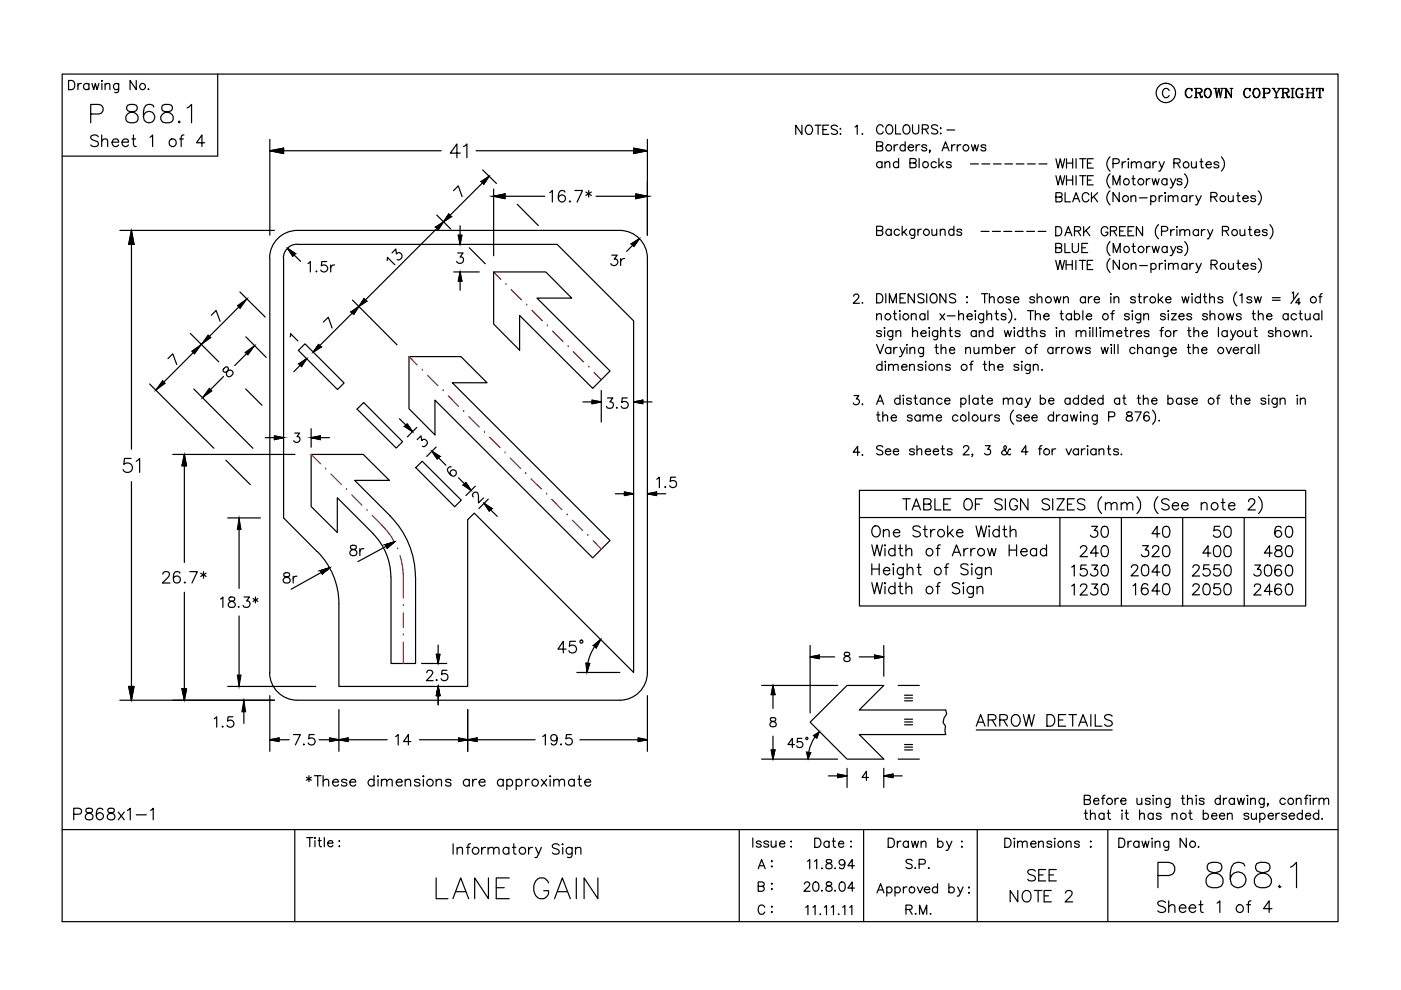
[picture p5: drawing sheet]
<svg xmlns="http://www.w3.org/2000/svg" width="297mm" height="210mm" viewBox="0 0 297 210" stroke-linecap="round" stroke-linejoin="round" font-family="sans-serif">
<g fill="none" stroke="#000" stroke-width=".25">
<path d="M13.2 15.7h270.5v179.7h-270.5zM14.5 17.1h.7a1.04 1.04 0 0 1 .7 .9 1.04 1.04 0 0 1-.7 1h-.7zM16.5 17.7v1.3M17.2 17.7a.58 .58 0 0 0-.7 .5M18.9 18a.63 .63 0 0 0-1-.1 .63 .63 0 0 0 0 .9 .63 .63 0 0 0 1-.1M18.9 17.7v1.3M19.5 17.7l.4 1.3 .3-1.3 .4 1.3 .4-1.3M21.6 17.1h.1l-.1 .1zM21.6 17.7v1.3M22.3 18.1l.4-.4 .5 .1 .1 1.2M22.3 17.7v1.3M25.2 17.7l-.1 1.8-.3 .1h-.5"/>
<path d="M25.2 18a.61 .61 0 0 0-.9-.1 .61 .61 0 0 0 0 .9 .61 .61 0 0 0 .9-.1M28.9 17.1v1.9l-1.3-1.9v1.9M31.5 18.8l-.1 .1h.2M46.2 15.7v17.4h-33M247.9 19.2a.72 .72 0 0 0-.8-.5 .72 .72 0 0 0-.6 .8 .88 .88 0 0 0 .2 .9 .88 .88 0 0 0 .9 .2l.3-.4M252 18.8a1.07 1.07 0 0 0-.6 .9 1.07 1.07 0 0 0 .6 1M252.6 19l.1 .3v-.5l-.1 .2a.75 .75 0 0 0-.8-.2 .75 .75 0 0 0-.5 .7 .9 .9 0 0 0 .2 .9 .9 .9 0 0 0 .9 .2l.3-.4M253.3 18.8h1.3a.4 .4 0 0 1 .3 .4 .4 .4 0 0 1-.3 .4l-1 .1M253.5 18.8v1.9M253.6 18.8v1.9M254.1 19.7l.3 .2 .4 .7 .1-.1M254.3 19.8l.3 .8 .3 .1v-.3"/>
<path d="M254.4 18.8h.2a.46 .46 0 0 1 .2 .5 .46 .46 0 0 1-.4 .4M256 18.8a1.02 1.02 0 0 0-.7 1 1.02 1.02 0 0 0 .8 .9 1 1 0 0 0 .7-1 1 1 0 0 0-.8-.9 1.12 1.12 0 0 0 0 1.9M256.1 18.8a1.09 1.09 0 0 1 .6 .9 1.09 1.09 0 0 1-.6 1M257.4 18.8h.6M257.7 18.8l.3 1.9 .4-1.9 .4 1.9 .3-1.9M257.7 18.8l.3 1.4M258.5 18.8l.3 1.4M258.8 18.8h.6M259.6 18.8h.4M259.9 18.8v1.9M260.8 18.8h.6M261.1 18.8v1.9l-1.1-1.8"/>
<path d="M264.3 18.8a1.11 1.11 0 0 0 0 1.9M265 19l.1 .3v-.5l-.1 .2a.75 .75 0 0 0-.8-.2 .75 .75 0 0 0-.5 .7v.4a.72 .72 0 0 0 .5 .8 .72 .72 0 0 0 .9-.5M266.3 18.8a1.06 1.06 0 0 0-.7 .9 1.06 1.06 0 0 0 .7 1 .98 .98 0 0 0 .8-1 .98 .98 0 0 0-.8-.9 1.12 1.12 0 0 0 0 1.9M266.5 18.8a1.09 1.09 0 0 1 .6 .9 1.09 1.09 0 0 1-.6 1M267.7 18.8h1.1l.5 .3a.53 .53 0 0 1-.5 .7h-.7M267.9 18.8v1.9M268.1 18.8v1.9M268.8 18.8l.4 .3-.1 .5-.3 .2M269.7 18.8h.6M269.9 18.8l.7 1v.9M270 18.8l.7 1v.9M270.9 18.8h.6"/>
<path d="M271.3 18.8l-.6 1M271.7 18.8h1.4a.4 .4 0 0 1 .2 .4 .4 .4 0 0 1-.2 .4l-1.1 .1M272 18.8v1.9M272.5 19.7l.3 .2 .4 .7 .2-.1M272.7 19.8l.4 .9h.2l.1-.3M272.8 18.8h.2a.46 .46 0 0 1 .2 .5 .46 .46 0 0 1-.4 .4M273.7 18.8h.7M274 18.8v1.9M274.1 18.8v1.9M275.4 18.8a1.11 1.11 0 0 0 0 1.9M275.8 19.9h.6M276.1 19l.1 .3v-.5l-.1 .2a.75 .75 0 0 0-.8-.2 .75 .75 0 0 0-.5 .7 .86 .86 0 0 0 .1 .9 .86 .86 0 0 0 1 .2l.2-.2"/>
<path d="M276.1 19.9v.8M276.2 19.9v.8M276.9 18.8h.7M277.2 18.8v1.9M277.3 18.8v1.9M277.3 19.7h1.1M278.1 18.8h.6M278.4 18.8v1.9M278.5 18.8v1.9M279.2 18.8l-.1 .5v-.5h1.4v.5l-.1-.5M279.8 18.8v1.9M279.9 18.8v1.9"/>
<path d="M19.2 24.2h1.7a1.02 1.02 0 0 0 1-1 1.02 1.02 0 0 0-1-1.1h-1.7v3.9M20.8 29a.89 .89 0 0 0-.8-.4 .89 .89 0 0 0-.8 .6l.2 .3 1.2 .5a.61 .61 0 0 1 0 .9 1.13 1.13 0 0 1-1.4-.2M21.6 29.9l.6-.4h.5l.1 1.6M21.6 28.6v2.5M23.8 30.1h1.4a.75 .75 0 0 0-1.1-.6 .75 .75 0 0 0-.2 1.2 .74 .74 0 0 0 1.3 0M25.9 30.1h1.3a.7 .7 0 0 0-.8-.7 .7 .7 0 0 0-.5 1 .73 .73 0 0 0 .5 .7 .73 .73 0 0 0 .8-.4M27.1 22.3a.78 .78 0 0 0 .3 1.3 1.62 1.62 0 0 1 1.9 1.7l-.2 .4a1.54 1.54 0 0 1-2.4-.4 1.28 1.28 0 0 1 1.1-1.5l.7-.2a.78 .78 0 0 0 .4-1.3l-.6-.2zM28 29.5h.8M28.3 28.6v2l.1 .3 .5 .2M31.8 29.1l.6-.5v2.5M32.6 22.7l-.2-.4a1.31 1.31 0 0 0-1.8 .6l-.2 .9 .2 1.7a1.21 1.21 0 0 0 1.9 .2 1.21 1.21 0 0 0-.4-2 1.21 1.21 0 0 0-1.7 1M34.5 22.3a.81 .81 0 0 0 .4 1.3 1.62 1.62 0 0 1 1.8 1.7l-.2 .4a1.58 1.58 0 0 1-2.4-.4 1.35 1.35 0 0 1 1.1-1.5l.8-.2a.77 .77 0 0 0 .3-1.3l-.5-.2z"/>
<path d="M38 25.7l-.2 .2 .2 .1 .2-.1M38.1 29.5h.8M39 28.6l-.5 .1-.1 .4v2M39.7 22.9l.9-.8v3.9M43.4 30.3h-1.7l1.1-1.7v2.5M57.2 32l2.9-.6v1.2zM57.2 29.5v20.4M57.2 32h36.3M97.6 32.5h-2.1l1.4-2v2.9M98.3 31.1l.7-.6v2.9M100.9 32h36.4M102 38.5l1.7-1.1-1.1 1.6z"/>
<path d="M102.3 36l3 2.9M103.7 37.4l-37.3 37.3M134.3 31.4l3 .6-3 .6zM137.3 29.5v20.4M170 26.5v2l-1.3-2v2M171.1 26.6a.95 .95 0 0 1 1.1 .5 .95 .95 0 0 1-.1 1.1 .74 .74 0 0 1-.9 .3 .74 .74 0 0 1-.5-.7v-.5zM172.8 26.5h1.3M173.5 26.5v2M174.5 27.5h.7M175.7 26.5h-1.2v2h1.2M177.6 26.8a.73 .73 0 0 0-.7-.3 .73 .73 0 0 0-.7 .5l.2 .3 1.1 .5 .1 .4a.92 .92 0 0 1-1.4 0M178.2 27.2v.2z"/>
<path d="M178.2 28.3v.2zM181.3 26.9l.5-.4v2M182.9 28.3l-.1 .1h.1M185.9 31l1.1-.1 .2-.3-.1-.4-.4-.1h-.8v1.9h.8a.51 .51 0 0 0 .5-.5 .51 .51 0 0 0-.5-.5M187 34.5a.64 .64 0 0 0-.9 0 .64 .64 0 0 0 0 .9 .64 .64 0 0 0 .9-.1M187 34.3v1.3M187.3 26.9a.72 .72 0 0 0-.9-.4 .72 .72 0 0 0-.5 .7 .86 .86 0 0 0 .2 .9 .86 .86 0 0 0 .9 .2l.3-.4M187.6 34.6l.5-.3 .5 .1 .1 1.2M187.6 34.3v1.3M188.2 26.5a.95 .95 0 0 1 1.1 .5 .95 .95 0 0 1-.2 1.2 .74 .74 0 0 1-.8 .2 .74 .74 0 0 1-.5-.7v-.5zM189.6 30.7v1.3M189.9 26.5v1.9h1.1"/>
<path d="M190.3 30.7a.64 .64 0 0 0-.7 .5M190.5 34.5a.62 .62 0 0 0-.9 0 .62 .62 0 0 0 0 .9 .62 .62 0 0 0 .9-.1M190.5 33.6v2M191.6 26.8a.72 .72 0 0 1 .9-.3 .72 .72 0 0 1 .4 .7 .83 .83 0 0 1-.1 1 .83 .83 0 0 1-1 .1 1.2 1.2 0 0 1-.2-1.5zM191.9 31a.61 .61 0 0 0-.9-.1 .61 .61 0 0 0 0 .9 .61 .61 0 0 0 .9-.1M191.9 30.1v1.9M192.5 31.2h1.2a.6 .6 0 0 0-.9-.5 .6 .6 0 0 0-.1 1 .56 .56 0 0 0 .5 .3 .56 .56 0 0 0 .5-.3M192.9 34.5h1.2l.1-.3-.1-.5-1.2-.1v2h.9l.4-.4a.53 .53 0 0 0-.4-.7M193.5 26.5v1.4a.67 .67 0 0 0 .6 .5 .67 .67 0 0 0 .7-.5v-1.4M194.2 30.7v1.3M194.9 33.6v2M195 30.7a.64 .64 0 0 0-.8 .5"/>
<path d="M195.6 27.4l1.1-.1 .1-.3-.1-.4-.3-.1h-.8v1.9M196.2 27.4l.6 1M196.5 31a.6 .6 0 0 0-1.1 0l.3 .2 .5 .1 .3 .4a.6 .6 0 0 1-1.1 0M197.2 31.9h-.2l.1-.1 .1 .1-.2 .5M198.5 34.5a.62 .62 0 0 0-.9 0 .62 .62 0 0 0 0 .9 .62 .62 0 0 0 .9-.1M198.8 26.8a.73 .73 0 0 0-.7-.4 .73 .73 0 0 0-.6 .5l.2 .3 .9 .4 .2 .6a.92 .92 0 0 1-1.3 0M199.1 33.6v2M199.4 27.1v.2zM199.4 28.2v.2zM199.4 34.8l.7 .8M199.7 32l.8-1.9 .7 1.9M200 31.3h.9"/>
<path d="M200 34.3l-.9 .9M200.8 27.6h1.6M201.7 34.5a.62 .62 0 0 0-1 0l.1 .3 .8 .2 .1 .3a.62 .62 0 0 1-1 0M201.8 30.7v1.3M202.5 30.7a.58 .58 0 0 0-.7 .5M203 30.7v1.3M203.7 30.7a.64 .64 0 0 0-.7 .5M205.8 34.8h1.6M206 30.7l.3 1.3 .4-1.3 .4 1.3 .3-1.3M208.2 34.8h1.7M209 31a.57 .57 0 0 0-1 0l.1 .2a.9 .9 0 0 1 .9 .4v.1a.57 .57 0 0 1-1 0M210.6 34.8h1.7"/>
<path d="M213 34.8h1.7M215.4 34.8h1.7M217.9 34.8h1.6M220.3 34.8h1.7M223.9 33.7l.4 1.9 .5-1.9 .5 1.9 .4-1.9M223.9 37.3l.4 1.9 .5-1.9 .5 1.9 .4-1.9M226.1 33.7v1.9M226.1 37.3v1.9M226.1 34.6h1.3M226.1 38.2h1.3M227.4 33.7v1.9M227.4 37.3v1.9"/>
<path d="M228.1 33.7v1.9M228.1 37.3v1.9M228.9 33.7h1.3M228.9 37.3h1.3M229.5 33.7v1.9M229.5 37.3v1.9M230.6 34.6h.7M230.6 38.2h.7M231.8 33.7h-1.2v1.9h1.2M231.8 37.3h-1.2v1.9h1.2M235.3 33.3a1.99 1.99 0 0 0 0 3M235.3 36.9a1.95 1.95 0 0 0 0 2.9"/>
<path d="M236 34.7h.8a.51 .51 0 0 0 .5-.5 .51 .51 0 0 0-.5-.5h-.8v1.9M236 39.2v-1.9l.7 1.9 .8-1.9v1.9M237.9 34.3v1.3M238.7 34.3a.72 .72 0 0 0-.8 .6M239.2 33.7v.1zM239.2 34.3v1.3M239.9 34.7l.4-.4 .5 .1 .1 1.2M239.9 34.3v1.3M240 37.9h.6M240.3 37.3v1.5v.3l.4 .1M240.9 34.7l.5-.4 .4 .1 .1 1.2M243 37.9v1.3"/>
<path d="M243.8 34.6a.64 .64 0 0 0-.9-.1 .64 .64 0 0 0 0 .9 .64 .64 0 0 0 .9-.1M243.8 37.9a.64 .64 0 0 0-.8 .5M243.8 34.3v1.3M244.3 37.9l.3 1.3 .4-1.3 .4 1.3 .4-1.3M244.4 34.3v1.3M245.2 34.3a.72 .72 0 0 0-.8 .6M245.8 34.3l.5 1.3 .6-1.3M246.3 35.6l-.4 .7h-.2M247.4 38.2a.61 .61 0 0 0-.9-.1 .61 .61 0 0 0 0 .9 .61 .61 0 0 0 .9-.1M247.4 37.9v1.3M248.2 37.9l.5 1.3 .6-1.3M248.7 39.2l-.3 .6h-.3"/>
<path d="M248.9 34.6l1.1-.1 .2-.3-.1-.4-.4-.1h-.8v1.9M249.6 34.6l.6 1M250.6 38.2a.57 .57 0 0 0-1 0l.2 .2 .7 .3 .1 .2a.57 .57 0 0 1-1 0M251.1 36.9a1.95 1.95 0 0 1 0 2.9M252.6 34.3l.1 1.2 .5 .1 .4-.4M253.3 20.7h.6M253.6 34.3v1.3M254.4 34.3h.6M254.7 33.7v1.5l.1 .3 .4 .1M255.7 34.9h1.1a.55 .55 0 0 0-.5-.6 .55 .55 0 0 0-.6 .6 .61 .61 0 0 0 .4 .7 .61 .61 0 0 0 .7-.3M258.4 34.6a.6 .6 0 0 0-1 0l.3 .3 .6 .2 .1 .2a.65 .65 0 0 1-1 0M259 33.3a2.08 2.08 0 0 1 0 3"/>
<path d="M259.6 20.7h.6M261.1 20.5l-1.1-1.7v1.9M267.7 20.7h.6M270.3 20.7h.6M271.7 20.7h.6M273.7 20.7h.7M276.9 20.7h.7M278.1 20.7h.6M279.5 20.7h.6M25.4 48.9h32.8M27.9 48.9l.5 2.9h-1.1zM27.9 48.9v46.4"/>
<path d="M57.2 54.7v87.9M60.1 54.7v55.1l7.1 7.2M61 52.7l1.6 1.1-.5 .5zM61 52.7l2.7 2.7M63 51.8a2.94 2.94 0 0 0-2.9 2.9M63 51.8h55.1l16.2 16.2v74.6l-33.7-33.8-1.4 1.4v35.3h-27.3v-17.5a15.6 15.6 0 0 0-4.6-11.1M65.3 55.9l.5-.4v2.2M67.1 57.4v.3l.1-.2M69.3 55.5h-1.1l-.1 .9a.78 .78 0 0 1 1.2 0 .78 .78 0 0 1-.2 1.2 .78 .78 0 0 1-1.1-.4M70.1 56.2v1.5M70.9 56.2a.72 .72 0 0 0-.8 .6M82.1 55.2v-.6l1.6 1.5"/>
<path d="M83.1 53.6l.8-.8 .1 1a.75 .75 0 0 1 1.3 .3 .75 .75 0 0 1-.7 1l-.4-.1M92.4 48.1l1.6-1.1-1.1 1.7zM92.6 45.6l3 3M95.1 45.4l.6 .5-1.7 1.1zM96.2 40.4l1-1 .8 2.3M96.2 57.7h5.4M97 53.6h1.2l-.6 .9a.74 .74 0 0 1 .6 1.1 .74 .74 0 0 1-1.3 0l-.1-.2M97.2 49.9h.7l-.3 1.9zM97.6 57.7l.3 1.9h-.7zM97.6 47.9v3.9M97.6 57.7v3.9M99.5 52.5l3.4 3.4"/>
<path d="M104.7 57.7h11l5.5 5.5h-7.4l15.5 15.5-3.6 3.6-15.5-15.4v7.4l-5.5-5.6zM104.7 41.6l2.4-.5v1zM104.7 40.1v14.1M104.7 41.6h10.8M109.7 43.3l4.4 4.5M116.6 40.9l.5-.5v2.4M119.8 40.7a.69 .69 0 0 0-1-.2 1.75 1.75 0 0 0 0 2.2 .76 .76 0 0 0 1.1-.4 .76 .76 0 0 0-.6-1 .76 .76 0 0 0-.9 .7M120.8 42.6l-.1 .1 .1 .1 .2-.1M121.9 40.4h1.6l-1.1 2.4M124.2 40.7l1.2 .7M124.8 40.4v1.4M125.4 40.7l-1.2 .7"/>
<path d="M126.4 41.6h10.9M129.7 54.1h1.2l-.7 .8a.73 .73 0 0 1 .7 1.1 .73 .73 0 0 1-1.2 .2l-.2-.3M131.6 54.8v1.5M132.4 54.8a.79 .79 0 0 0-.8 .7M133.9 51.7l1.7-1.1-1.2 1.6zM134.8 41.1l2.5 .5-2.5 .5zM135.6 50.6l-2.7 2.7M137.3 54.7a5.9 5.9 0 0 0-5.9-5.8h-68.4a5.9 5.9 0 0 0-5.8 5.8M137.3 54.7v87.9M185.9 48.9l1.1-.1 .2-.3-.1-.4-.4-.1h-.8v1.9h.8a.51 .51 0 0 0 .5-.5 .51 .51 0 0 0-.5-.5M188.9 48.9a.63 .63 0 0 0-.9-.1 .63 .63 0 0 0 0 .9 .63 .63 0 0 0 .9-.1M188.9 48.6v1.3"/>
<path d="M190.7 48.9a.61 .61 0 0 0-.9-.1 .61 .61 0 0 0 0 .9 .61 .61 0 0 0 .9-.1M191.3 48v1.9M191.6 49.1l.7 .8M192.2 48.6l-.9 .9M193.9 48.6v1.8l-.3 .1h-.5M193.9 48.9a.61 .61 0 0 0-.9-.1 .61 .61 0 0 0 0 .9 .61 .61 0 0 0 .9-.1M194.6 48.6v1.3M195.3 48.6a.58 .58 0 0 0-.7 .5M197.6 48.6l.1 1.2 .4 .1 .5-.4M198.6 48.6v1.3M199.4 49l.4-.4 .5 .1 .1 1.2M199.4 48.6v1.3"/>
<path d="M202.2 48.9a.61 .61 0 0 0-.9-.1 .61 .61 0 0 0 0 .9 .61 .61 0 0 0 .9-.1M202.2 48v1.9M203.9 48.9a.56 .56 0 0 0-.5-.3 .56 .56 0 0 0-.5 .3l.1 .2a.9 .9 0 0 1 .9 .4v.1a.56 .56 0 0 1-.5 .3 .56 .56 0 0 1-.5-.3M208 49.1h1.7M210.4 49.1h1.7M212.8 49.1h1.7M215.2 49.1h1.7M217.7 49.1h1.6M220.1 49.1h1.7M223.8 48h.7a1.04 1.04 0 0 1 .6 1 1.04 1.04 0 0 1-.6 1h-.7zM223.8 52.5h1.1l.2-.3-.2-.5-1.1-.1v2l1.1-.1 .2-.3a.52 .52 0 0 0-.5-.7M223.8 55.2l.5 2 .5-2 .4 2 .5-2"/>
<path d="M223.9 41.8l1.1-.1 .2-.3-.1-.4-.4-.1h-.8v1.9h.8a.51 .51 0 0 0 .5-.5 .51 .51 0 0 0-.5-.5M225.8 50l.7-2 .8 2M225.8 51.6v2h1.1M225.8 40.9v1.9h1.2M226 49.3h1M226 55.2v2M226 56.1h1.3M227.3 51.6v1.4a.66 .66 0 0 0 .7 .6 .66 .66 0 0 0 .7-.6v-1.4M227.3 55.2v2M227.4 42.8l.7-1.9 .8 1.9M227.7 42.1h.9M227.8 49l1.2-.1 .1-.3-.1-.4-.3-.2h-.9v2"/>
<path d="M228.1 55.2v2M228.5 49l.6 1M228.8 55.2h1.3M229.4 52.5h.7M229.5 55.2v2M229.8 48v2M230.2 48.9l.9 1.1M230.5 56.1h.7M230.6 51.6h-1.2v2h1.2M230.9 41.3a.72 .72 0 0 0-.8-.5 .72 .72 0 0 0-.6 .8 .86 .86 0 0 0 .1 .9 .86 .86 0 0 0 1 .2l.3-.4M231.1 48l-1.3 1.3M231.4 40.9v1.9"/>
<path d="M231.7 55.2h-1.2v2h1.2M231.9 41.7l.8 1.1M232.7 40.9l-1.3 1.2M234.9 48.5a.72 .72 0 0 0-.8-.5 .72 .72 0 0 0-.6 .8 .86 .86 0 0 0 .2 .9 .86 .86 0 0 0 .9 .2l.3-.4v-.3h-.5M235.3 51.2a2.03 2.03 0 0 0 0 3M235.3 54.8a2.02 2.02 0 0 0 0 3M235.3 40.5a1.94 1.94 0 0 0 0 2.9M235.4 49l1.2-.1 .1-.3v-.4l-.4-.2h-.9v2M236 53.6v-2l.7 2 .8-2v2M236.1 49l.6 1M237.3 40.8v2l-1.3-2v2M237.3 55.2v1.9l-1.3-1.9v1.9"/>
<path d="M237.4 49h.7M238.6 48h-1.2v2h1.2M239.2 49h.7M239.8 41.8l.5-.3 .4 .1 .1 1.2M239.8 41.5v1.3M239.8 56.2l.5-.4 .5 .1v1.2M239.8 55.8v1.3M240 52.2h.7M240.3 51.6v1.6l.1 .3 .4 .1M240.4 48h-1.2v2h1.2M241.6 42h1.6M241.6 56.3h1.7"/>
<path d="M242.2 48v2l-1.3-2v2M243.1 52.2v1.4M243.8 52.2a.58 .58 0 0 0-.7 .6M244 41.7a.62 .62 0 0 1 .9 0 .62 .62 0 0 1 0 .9 .62 .62 0 0 1-.9-.1M244 41.5v1.9M244 56.1a.62 .62 0 0 1 .9-.1 .62 .62 0 0 1 0 .9 .62 .62 0 0 1-.9 0M244 55.8v2M244.3 52.2l.4 1.4 .3-1.4 .4 1.4 .4-1.4M245.6 47.6a1.99 1.99 0 0 0 0 3M245.8 41.5v1.3M245.8 55.8v1.3M246.3 49h.8l.4-.1a.53 .53 0 0 0-.4-.9h-.8v2"/>
<path d="M246.5 41.5a.58 .58 0 0 0-.7 .5M246.5 55.8a.58 .58 0 0 0-.7 .6M246.9 40.9h.3l-.1 .1zM247.1 55.2v.2zM247.1 41.5v1.3M247.1 55.8v1.3M247.5 52.5a.61 .61 0 0 0-1-.1 .61 .61 0 0 0 0 1 .61 .61 0 0 0 1-.1M247.5 52.2v1.4M247.7 41.8a.67 .67 0 0 1 .9-.2l.1 1.2M247.7 41.5v1.3M247.7 56.2l.5-.4 .5 .1 .1 1.2M247.7 55.8v1.3"/>
<path d="M248.2 52.2l.6 1.4 .5-1.4M248.2 48.7v1.3M248.7 41.8l.5-.3 .5 .1v1.2M248.8 53.6l-.4 .6h-.3M248.8 56.2l.4-.4 .5 .1 .1 1.2M249 48.7a.64 .64 0 0 0-.8 .5M249.5 48v.2zM249.5 48.7v1.3M250.2 49l.4-.3 .5 .1 .1 1.2M250.2 48.7v1.3M250.6 52.5a.57 .57 0 0 0-1 0l.1 .2 .8 .3 .1 .3a.57 .57 0 0 1-1 0M251.2 49l.4-.3 .5 .1 .1 1.2"/>
<path d="M251.2 51.2a2.03 2.03 0 0 1 0 3M251.6 41.7a.62 .62 0 0 0-.9 0 .62 .62 0 0 0 0 .9 .62 .62 0 0 0 .9-.1M251.6 41.5v1.3M251.6 56.1a.62 .62 0 0 0-.9-.1 .62 .62 0 0 0 0 .9 .62 .62 0 0 0 .9 0M251.6 55.8v1.3M252.3 41.5v1.3M252.3 55.8v1.3M253 41.5a.58 .58 0 0 0-.7 .5M253 55.8a.64 .64 0 0 0-.7 .6M253.5 41.5l.6 1.3 .6-1.3M253.6 55.8l.5 1.3 .6-1.3M254.1 48.9a.64 .64 0 0 0-.9-.1 .64 .64 0 0 0 0 1 .64 .64 0 0 0 .9-.1"/>
<path d="M254.1 42.8l-.3 .5-.3 .1M254.1 48.7v1.3M254.1 57.1l-.2 .6-.4 .1M254.7 48.7v1.3M255.5 48.7a.64 .64 0 0 0-.8 .5M256 48.7l.6 1.3 .5-1.3M256.6 50l-.4 .6h-.2M256.7 41.7h1.1l.2-.5-.4-.4h-.9v2M256.8 56.1l1.1-.1a.4 .4 0 0 0 .2-.4 .4 .4 0 0 0-.2-.3l-1.1-.1v1.9M257.4 41.7l.6 1.1M257.4 56.1l.7 1M259.2 48.9h1.1l.2-.3-.1-.4-.4-.2h-.8v2"/>
<path d="M259.9 48.9l.6 1.1M260.4 41.5l.1 1.2 .5 .1 .5-.4M260.5 55.8l.1 1.2 .4 .1 .5-.3M261.5 41.5v1.3M261.5 55.8v1.3M262.2 55.8h.7M262.2 41.5h.7M262.5 40.8v1.6l.1 .3 .3 .1M262.5 55.2v1.6l.1 .2 .4 .1M262.9 48.7v.9a.47 .47 0 0 0 .8 .3l.2-.3M263.5 42h1.1a.57 .57 0 0 0-.5-.5 .57 .57 0 0 0-.6 .5v.2a.63 .63 0 0 0 .5 .6 .63 .63 0 0 0 .6-.3M263.5 56.4h1.1a.6 .6 0 0 0-.8-.5 .6 .6 0 0 0-.2 1 .62 .62 0 0 0 1 0"/>
<path d="M263.9 48.7v1.3M264.7 48.7h.6M265 48v1.6l.1 .3 .3 .1M266 49.2h1.1a.6 .6 0 0 0-.8-.5 .6 .6 0 0 0-.2 1 .62 .62 0 0 0 1 0M266.2 41.7a.62 .62 0 0 0-1 0 .9 .9 0 0 0 .9 .5l.1 .3a.62 .62 0 0 1-1 0M266.2 56.1a.62 .62 0 0 0-1 0 .9 .9 0 0 0 1 .5v.3a.62 .62 0 0 1-1 0M266.8 40.5a1.94 1.94 0 0 1 0 2.9M266.8 54.8a2.02 2.02 0 0 1 0 3M268.7 48.9a.6 .6 0 0 0-1.1 0l.2 .2 .8 .3 .1 .3a.6 .6 0 0 1-1.1 0M269.3 47.6a2.08 2.08 0 0 1 0 3M35.6 76l1-1 .9 2.3M40.4 70.7l6 6"/>
<path d="M44.8 66.8l1-1 .9 2.3M47.4 79.8l-4.5 4.5M47.4 78.2l-.1 .3a.47 .47 0 0 0 .6 .4 .89 .89 0 0 1 1.4-.1 .76 .76 0 0 1-.3 .9 .76 .76 0 0 1-.9-.1 1.44 1.44 0 0 1 .3-1.4l-.2-.4h-.2zM50.9 61.9l5.3 5.3M52.1 71.4l4.3 4.4M52.3 63.4l-19.3 19.3M54 73.3l-4.2 4.2M61.5 71.4l.1-.7 1.6 1.6M63.4 77.1l1.6-1.1-1.1 1.7zM64.7 72.9l8.3 8.3-1.4 1.4-8.3-8.3zM65 76l-2.7 2.8M67.5 73l.6 .6-1.7 1.1z"/>
<path d="M68.6 68.3l1-1 .8 2.3M74.4 66.1l1.7-1.1-1.1 1.7zM74.7 63.6l9.5 9.5M77.2 63.3l.5 .6-1.6 1.1zM86.7 75.6h11l5.6 5.6h-7.4l33.4 33.4-3.6 3.7-33.5-33.5v7.4l-5.5-5.5zM181 62.8l.2-.4h.2h.4l.2 .2a.61 .61 0 0 1-.2 .8l-.9 .9h1.3M182.9 64.1l-.1 .1h.1M185.9 62.3h.6a1.05 1.05 0 0 1 .7 .9 1.05 1.05 0 0 1-.7 1h-.6zM185.9 66.9l.4-.4 .5 .1 .1 1.2M185.9 73l.7 2 .7-2M185.9 66.5v1.3M186.9 70.4a.6 .6 0 0 0-1 0v.2l.7 .1a.33 .33 0 0 1 .2 .6 .7 .7 0 0 1-.9-.2"/>
<path d="M187 77.5a.64 .64 0 0 0-.9-.1 .64 .64 0 0 0 0 1 .64 .64 0 0 0 .9-.1M187 76.6v1.9M187.6 69.4v.2zM187.6 70.1v1.3M187.7 76.6v.2zM187.7 77.3v1.2M187.8 62.3v1.9M188.4 77.6a.63 .63 0 0 1 .9-.3l.1 1.2M188.4 77.3v1.2M188.6 64.2v-1.9l.7 1.9 .7-1.9v1.9M188.9 74a.63 .63 0 0 0-1-.2 .63 .63 0 0 0 0 1 .63 .63 0 0 0 1-.1M188.9 73.7v1.3"/>
<path d="M189.3 70.1v1.5a.49 .49 0 0 1-.3 .4 .49 .49 0 0 1-.5-.1M189.3 70.4a.62 .62 0 0 0-.9-.1 .62 .62 0 0 0 0 .9 .62 .62 0 0 0 .9-.1M189.4 77.6a.67 .67 0 0 1 .9-.3l.1 1.2M189.4 66.5h.6M189.5 73.7v1.3M189.7 65.9v1.5l.1 .3 .3 .1M190 70.4a.67 .67 0 0 1 .9-.2l.1 1.2M190 70.1v1.3M190.2 73.7a.58 .58 0 0 0-.7 .5M190.7 66h.2zM190.8 73.7l.6 1.3 .5-1.3M190.8 63.2h.7"/>
<path d="M190.8 66.5v1.3M191.1 77.8h1.2a.57 .57 0 0 0-.6-.6 .57 .57 0 0 0-.6 .6v.2a.63 .63 0 0 0 .5 .5 .63 .63 0 0 0 .7-.2M191.4 75l-.4 .6h-.3M192 62.3h-1.2v1.9h1.2M192.3 73v.2zM192.3 73.7v1.3M192.8 77.6l.5-.3h.5l.1 1.2M192.8 77.3v1.2M192.9 74l.5-.3h.5v1.3M192.9 73.7v1.3M193.2 66.9l.5-.4 .5 .1v1.2M193.2 66.5v1.3"/>
<path d="M193.5 70.4l.4-.3 .5 .1 .1 1.2M193.5 69.4v2M193.9 62.3v1.9l-1.4-1.9v1.9M195.3 70.7h1.1a.6 .6 0 0 0-.9-.5 .6 .6 0 0 0-.2 .9 .62 .62 0 0 0 1.1 0M195.6 77.5a.62 .62 0 0 0-1 0 .9 .9 0 0 0 1 .5v.3a.62 .62 0 0 1-1 0M195.8 73.7l-.1 1.7-.3 .2-.4-.1M195.8 74a.61 .61 0 0 0-.9-.1 .61 .61 0 0 0 0 .9 .61 .61 0 0 0 .9-.1M195.9 62.6a.71 .71 0 0 0-.7-.4 .71 .71 0 0 0-.6 .5l.2 .3 .9 .4a.5 .5 0 0 1 0 .7 .94 .94 0 0 1-1.1-.1M196.1 66.8a.61 .61 0 0 0-.9-.1 .61 .61 0 0 0 0 .9 .61 .61 0 0 0 .9-.1M196.1 66.5v1.3M196.3 76.6v.2zM196.3 77.3v1.2"/>
<path d="M196.5 62.3v1.9M196.7 65.9v1.9M197 69.4v.2zM197 70.1v1.3M197.6 62.4a.95 .95 0 0 1 1.1 .4 .95 .95 0 0 1-.2 1.2 .74 .74 0 0 1-.8 .2 .74 .74 0 0 1-.5-.7 1.15 1.15 0 0 1 .4-1.1zM198.2 73.7h.7M198.5 73v1.6l.1 .3 .4 .1M198.7 77.6l.5-.3h.4l.1 1.2M198.7 77.3v1.2M198.8 70.1v1.5a.54 .54 0 0 1-.8 .3M198.8 70.4a.64 .64 0 0 0-.9-.1 .64 .64 0 0 0 0 .9 .64 .64 0 0 0 .9-.1M199.3 66.5l1 1.3"/>
<path d="M199.4 70.4l.5-.3 .5 .1 .1 1.2M199.4 69.4v2M199.5 74l.5-.3h.5v1.3M199.5 73v2M200.3 66.5l-1 1.3M200.5 62.3v1.9l-1.2-1.9v1.9M200.8 67h1.7M201.2 70.1h.7M201.3 74.2h1.1a.6 .6 0 0 0-.8-.5 .6 .6 0 0 0-.2 1 .57 .57 0 0 0 1 0M201.5 69.4v1.6l.1 .3 .3 .1M201.5 77.5a.6 .6 0 0 0-1 0v.2a.9 .9 0 0 1 1 .5v.1a.6 .6 0 0 1-1 0M202.6 62.6a.73 .73 0 0 0-.7-.4 .73 .73 0 0 0-.6 .5l.2 .3 .9 .4 .2 .6a.92 .92 0 0 1-1.3 0"/>
<path d="M203.3 66.9l.4-.4 .5 .1 .1 1.2M203.3 65.9v1.9M203.6 70.4a.65 .65 0 0 0-1.1 0l.1 .2 .8 .2 .2 .3a.65 .65 0 0 1-1.1 0M204.7 74l.5-.3h.5l.1 1.3M204.7 73.7v1.3M204.9 64.1h.2zM205 62.9v.2zM205 67.1h1.1a.6 .6 0 0 0-.8-.5 .6 .6 0 0 0-.2 .9 .57 .57 0 0 0 1 0M205.6 77.3h.6M206.3 76.6l-.3 .1-.1 .3v1.5M206.5 73.7l.1 1.2 .5 .1 .4-.4M206.7 66h.2z"/>
<path d="M206.8 66.5v1.3M207 70.4a.62 .62 0 0 0-.9-.1 .62 .62 0 0 0 0 .9 .62 .62 0 0 0 .9-.1M207 70.1v1.3M207.5 73.7v1.3M207.6 70.4l.5-.3 .4 .1 .1 1.2M207.6 70.1v1.3M208.1 62.3h1.3M208.3 74l.5-.3h.4l.1 1.3M208.3 73.7v1.3M208.5 77.3h.6M208.5 66.5v1.8l-.3 .2-.5-.1M208.5 66.8a.61 .61 0 0 0-.9-.1 .61 .61 0 0 0 0 .9 .61 .61 0 0 0 .9-.1"/>
<path d="M208.8 76.6v1.6v.2l.4 .1M208.8 62.3v1.9M209.2 66.9l.5-.4 .5 .1v1.2M209.2 65.9v1.9M209.3 74l.5-.3h.4l.1 1.3M209.8 63.3l.4-.4 .5 .1 .1 1.2M209.8 77.6a.67 .67 0 0 1 .9-.3l.1 1.2M209.8 62.3v1.9M209.8 76.6v1.9M210.5 70.4a.62 .62 0 0 0-.9-.1 .62 .62 0 0 0 0 .9 .62 .62 0 0 0 .9-.1M210.5 69.4v2M211 66.5h.6"/>
<path d="M211.1 74a.61 .61 0 0 1 .9-.1 .61 .61 0 0 1 0 .9 .61 .61 0 0 1-.9-.1M211.1 73v2M211.3 65.9v1.5v.3l.4 .1M211.6 77.8h1.1a.6 .6 0 0 0-.9-.5 .6 .6 0 0 0-.2 1 .62 .62 0 0 0 1.1 0M212.8 74.2h1.2a.6 .6 0 0 0-.9-.5 .6 .6 0 0 0-.1 1 .56 .56 0 0 0 .5 .3 .56 .56 0 0 0 .5-.3M213 70.1l.3 1.3 .4-1.3 .4 1.3 .3-1.3M213.3 66.8a.56 .56 0 0 0-.5-.3 .56 .56 0 0 0-.5 .3l.1 .2a.9 .9 0 0 1 .9 .4v.1a.56 .56 0 0 1-.5 .3 .56 .56 0 0 1-.5-.3M213.8 65.5a1.95 1.95 0 0 1 0 3M214.3 63.2a.56 .56 0 0 0-.5-.3 .56 .56 0 0 0-.5 .3l.3 .3 .5 .1a.33 .33 0 0 1 .1 .5 .7 .7 0 0 1-.9-.1M214.5 73.7v1.3M214.9 63.5h1.1a.55 .55 0 0 0-.6-.6 .55 .55 0 0 0-.5 .6 .61 .61 0 0 0 .4 .7 .61 .61 0 0 0 .7-.2M215.1 69.4v.2z"/>
<path d="M215.1 70.1v1.3M215.2 67.6v.2l.2-.1M215.2 73.7a.58 .58 0 0 0-.7 .5M216 77.5a.62 .62 0 0 0-1 0 .9 .9 0 0 0 .9 .5l.1 .3a.62 .62 0 0 1-1 0M216.6 76.6l.2 .1-.2 .1zM216.6 77.3v1.2M216.8 70.4a.64 .64 0 0 0-.9-.1 .64 .64 0 0 0 0 .9 .64 .64 0 0 0 .9-.1M216.8 69.4v2M217.5 70.1h.7M217.8 69.4v1.6l.1 .3 .3 .1M217.9 65.9h1.3M218.4 77.3v1.4a.51 .51 0 0 1-.3 .5 .51 .51 0 0 1-.5-.1"/>
<path d="M218.4 77.5a.62 .62 0 0 0-.9-.1 .62 .62 0 0 0 0 .9 .62 .62 0 0 0 .9 0M218.5 65.9v1.9M218.8 70.4l.3-.2a.44 .44 0 0 1 .7 .2v1M218.8 69.4v2M219.1 77.6l.4-.3h.5l.1 1.2M219.1 77.3v1.2M219.3 73.7h.6M219.3 63.2a.57 .57 0 0 0-1 0l.3 .3 .5 .1a.33 .33 0 0 1 .2 .5 .7 .7 0 0 1-1-.1M219.5 66.9l.5-.4 .4 .1 .2 1.2M219.5 65.9v1.9M219.9 63.3l.5-.4 .4 .1 .1 1.2M219.9 62.3v1.9"/>
<path d="M220 73l-.4 .1-.1 .3v1.6M220.9 78.4v.1l.1-.1M221.3 67.1h1.1a.62 .62 0 0 0-1-.5 .62 .62 0 0 0 .2 1.1 .54 .54 0 0 0 .8-.2M221.6 70.4a.62 .62 0 0 0-1 0 .9 .9 0 0 0 .9 .4l.1 .3a.62 .62 0 0 1-1 0M223.2 74a.61 .61 0 0 0-.9-.1 .61 .61 0 0 0 0 .9 .61 .61 0 0 0 .9-.1M223.2 73.7v1.3M223.4 62.9l.4 1.3 .4-1.3 .4 1.3 .3-1.3M223.9 69.5h.2l-.1 .1zM223.9 73.7v1.3M224 70.1v1.3M224.6 70.4l.5-.3 .5 .1 .1 1.2M224.6 73.7a.58 .58 0 0 0-.7 .5"/>
<path d="M224.6 70.1v1.3M224.8 66.5h.6M225 65.9v1.5l.1 .3 .4 .1M225.1 73.7v1.3M225.5 63.3l.4-.4 .5 .1 .1 1.2M225.5 62.9v1.3M225.9 73.7a.64 .64 0 0 0-.8 .5M227.2 66.8a.63 .63 0 0 0-1-.1 .63 .63 0 0 0 0 .9 .63 .63 0 0 0 1-.1M227.2 66.5v1.3M227.8 66.8a.61 .61 0 0 1 .9-.1 .61 .61 0 0 1 0 .9 .61 .61 0 0 1-.9-.1M227.8 65.9v1.9M228.1 73.7l.3 1.3 .4-1.3 .4 1.3 .4-1.3"/>
<path d="M228.2 70.4a.67 .67 0 0 1 .9-.2l.1 1.2M228.2 70.1v1.3M229.2 70.4l.5-.3 .4 .1 .1 1.2M229.6 65.9v1.9M230.1 63.2a.62 .62 0 0 0-.9-.1 .62 .62 0 0 0 0 .9 .62 .62 0 0 0 .9 0M230.1 62.9v1.3M230.3 67.1h1.2a.62 .62 0 0 0-1-.5 .62 .62 0 0 0 .1 1.1 .54 .54 0 0 0 .9-.2M230.8 62.9v1.3M231 69.5h.2l-.1 .1zM231.1 70.1v1.3M231.2 74a.57 .57 0 0 0-1.1 0l.1 .1a.9 .9 0 0 1 1 .5v.1a.57 .57 0 0 1-1.1 0M231.5 62.9a.72 .72 0 0 0-.7 .6"/>
<path d="M231.7 69.4v2M232 63.5h1.1a.55 .55 0 0 0-.5-.6 .55 .55 0 0 0-.6 .6 .61 .61 0 0 0 .4 .7 .61 .61 0 0 0 .7-.2M232.5 69.4v2M233.2 69.5h.2l-.1 .1zM233.3 70.1v1.3M233.5 73.7l.4 1.3 .3-1.3 .4 1.3 .4-1.3M233.9 70.4l.5-.3 .5 .1 .1 1.2M233.9 70.1v1.3M235 70.4l.4-.3 .5 .1 .1 1.2M235.4 62.4h.2zM235.5 73.1h.2zM235.5 62.9v1.3"/>
<path d="M235.5 66.5h.7M235.6 73.7v1.3M236.2 63.3l.5-.4 .4 .1 .1 1.2M236.2 62.9v1.3M236.3 65.9l-.4 .1-.1 .2v1.6M236.3 73v2M236.7 70.7h1.1a.6 .6 0 0 0-.8-.5 .6 .6 0 0 0-.2 .9 .62 .62 0 0 0 1 0M237 73v2M238.4 70.1h.7M238.7 69.4v1.6l.1 .3 .4 .1M239.5 66.8a.6 .6 0 0 0-1.1 0l.3 .3h.5l.3 .4a.6 .6 0 0 1-1.1 0M239.7 70.1v1.3"/>
<path d="M240.1 65.9v.1zM240.1 66.5v1.3M240.5 70.1a.64 .64 0 0 0-.8 .6M240.6 74a.61 .61 0 0 0-.9-.1 .61 .61 0 0 0 0 .9 .61 .61 0 0 0 .9-.1M240.7 63.2a.56 .56 0 0 0-.5-.3 .56 .56 0 0 0-.5 .3l.3 .3 .5 .1a.33 .33 0 0 1 .1 .5 .7 .7 0 0 1-.9-.1M240.9 70.7h1.1a.6 .6 0 0 0-.8-.5 .6 .6 0 0 0-.2 .9 .62 .62 0 0 0 1 0M241.2 74l.5-.3h.4l.1 1.3M241.2 73v2M241.3 62.9h.6M241.6 62.3v1.5l.1 .3 .3 .1M241.9 66.5v1.5a.53 .53 0 0 1-.9 .4M241.9 66.8a.63 .63 0 0 0-1-.1 .63 .63 0 0 0 0 .9 .63 .63 0 0 0 1-.1"/>
<path d="M242.5 66.9l.5-.4 .4 .1 .1 1.2M242.5 66.5v1.3M242.6 62.9v1.3M243.3 62.9a.72 .72 0 0 0-.7 .6M243.6 70.4a.6 .6 0 0 0-1 0l.3 .3h.4a.33 .33 0 0 1 .2 .6 .7 .7 0 0 1-.9-.2M244.1 74a.61 .61 0 0 0-.9-.1 .61 .61 0 0 0 0 .9 .61 .61 0 0 0 .9-.1M244.1 73.7v1.3M244.7 74l.5-.3h.5l.1 1.3M244.7 73.7v1.3M245.6 62.3v1.9M245.9 63.5l.7 .7M245.9 70.1h.7"/>
<path d="M246.5 62.9l-.9 .9M246.7 69.4l-.4 .1-.1 .3v1.6M247.1 66.8a.57 .57 0 0 0-1 0l.2 .3 .7 .2 .1 .2a.57 .57 0 0 1-1 0M247.2 63.5h1.1a.56 .56 0 0 0-.6-.6 .56 .56 0 0 0-.5 .6 .61 .61 0 0 0 .3 .7 .61 .61 0 0 0 .8-.2M247.6 73.7l-.1 1.7-.3 .2-.4-.1M247.6 74a.61 .61 0 0 0-.9-.1 .61 .61 0 0 0 0 .9 .61 .61 0 0 0 .9-.1M247.7 65.9v.1zM247.7 66.5v1.3M248.3 74.2h1.1a.6 .6 0 0 0-.8-.5 .6 .6 0 0 0-.2 1 .56 .56 0 0 0 .5 .3 .56 .56 0 0 0 .5-.3M248.4 66.5h1l-1 1.3h1M248.8 70.1v1.3M249.6 70.1a.58 .58 0 0 0-.8 .6"/>
<path d="M250 67.1h1.1a.6 .6 0 0 0-.9-.5 .6 .6 0 0 0-.2 .9 .57 .57 0 0 0 1.1 0M250.6 62.9l.4 1.3 .3-1.3 .4 1.3 .4-1.3M251.7 73.7h.7M251.8 70.1h.6M252 73v1.6l.1 .3 .3 .1M252.1 69.4v1.6l.1 .3 .3 .1M252.7 66.8a.6 .6 0 0 0-1.1 0l.3 .3h.5l.3 .4a.6 .6 0 0 1-1.1 0M252.7 62.3v.1zM252.7 62.9v1.3M253 74l.5-.3h.4l.2 1.3M253 73v2M253.1 70.4a.67 .67 0 0 1 1-.2v1.2"/>
<path d="M253.1 69.4v2M254.5 63.2a.64 .64 0 0 0-.9-.1 .64 .64 0 0 0 0 1 .64 .64 0 0 0 .9-.1M254.5 62.3v1.9M254.8 74.2h1.1v-.2a.64 .64 0 0 0-1.1 0 .64 .64 0 0 0 .4 1h.3l.4-.3M254.9 70.7h1.1a.57 .57 0 0 0-.6-.6 .57 .57 0 0 0-.5 .6v.1a.63 .63 0 0 0 .4 .6 .63 .63 0 0 0 .7-.3M255.2 62.9h.6M255.4 62.3v1.5l.1 .3 .4 .1M256 66.8a.57 .57 0 0 0-1 0l.2 .3h.5l.3 .4a.57 .57 0 0 1-1 0M256.5 63.3l.4-.4 .5 .1 .1 1.2M256.5 62.3v1.9M256.6 66.9l.4-.4 .5 .1 .1 1.2M256.6 65.9v1.9"/>
<path d="M258.3 69.4v2M259.3 63.2a.6 .6 0 0 0-1.1 0l.3 .3 .6 .2 .2 .3a.65 .65 0 0 1-1.1 0M260 73.7l.5 1.3 .6-1.3M260.1 66.5l.3 1.3 .4-1.3 .4 1.3 .3-1.3M260.2 70.4a.64 .64 0 0 0-.9-.1 .64 .64 0 0 0 0 .9 .64 .64 0 0 0 .9-.1M260.2 70.1v1.3M260.9 70.1l.6 1.3 .5-1.3M261.5 71.4l-.3 .5-.4 .2M261.5 74.2h1.1a.61 .61 0 0 0-.8-.5 .61 .61 0 0 0-.3 1 .6 .6 0 0 0 1.1 0M262.2 61.9a1.95 1.95 0 0 0 0 3M262.9 62.7l.4-.4v1.9M263.2 66.8a.57 .57 0 0 0-1.1 0l.3 .3 .7 .2 .1 .2a.57 .57 0 0 1-1.1 0"/>
<path d="M263.2 73.7v1.3M263.9 73.7a.58 .58 0 0 0-.7 .5M264.1 70.1l.1 1.2 .4 .1 .5-.4M265.1 70.1v1.3M265.4 63.2a.6 .6 0 0 0-1.1 0l.3 .3 .7 .2 .1 .3a.65 .65 0 0 1-1.1 0M265.5 74a.63 .63 0 0 0-1-.2 .63 .63 0 0 0 0 1 .63 .63 0 0 0 1-.1M265.5 66.5h.6M265.5 73.7v1.3M265.7 65.9v1.5l.2 .3 .3 .1M265.9 70.1h.6M266 62.9l.3 1.3 .4-1.3 .4 1.3 .3-1.3M266.1 69.4v1.6l.1 .3 .4 .1"/>
<path d="M266.1 73v2M266.8 66.9l.4-.4 .5 .1 .1 1.2M266.8 65.9v1.9M266.9 73v2M268.5 67.1h1.2a.62 .62 0 0 0-1-.5 .62 .62 0 0 0 .1 1.1 .54 .54 0 0 0 .9-.2M269.8 63.1h1.6M269.8 63.7h1.6M269.9 70.4a.62 .62 0 0 0-1 0l.1 .2 .7 .1a.33 .33 0 0 1 .1 .6 .7 .7 0 0 1-.9-.2M270.5 70.4l.4-.3 .5 .1 .1 1.2M270.5 69.4v2M273.1 66.8a.61 .61 0 0 0-.9-.1 .61 .61 0 0 0 0 .9 .61 .61 0 0 0 .9-.1M273.1 66.5v1.3"/>
<path d="M274 62.1l.2-.2v1.3M274 70.1l.4 1.3 .4-1.3 .3 1.3 .4-1.3M274.9 66.8a.63 .63 0 0 0-1-.1 .63 .63 0 0 0 0 .9 .63 .63 0 0 0 1-.1M275.3 62.1l-1.6 2.2M275.4 66.5h.7M275.7 64.2h-1l.7-1v1.4M275.7 65.9v1.5l.1 .3 .4 .1M276.1 70.4l.4-.3 .5 .1 .1 1.2M276.1 70.1v1.3M276.7 66.5l.1 1.2 .5 .1 .5-.4M277.8 66.5v1.3M277.9 71.2v.2l.1-.1"/>
<path d="M279.6 66.8a.63 .63 0 0 0-.9-.1 .63 .63 0 0 0 0 .9 .63 .63 0 0 0 .9-.1M279.6 66.5v1.3M279.6 62.9h.7M280.3 65.9v1.9M280.3 62.3l-.3 .1-.1 .3v1.5M27.8 97.2h-1.4l-.1 1.3a1.04 1.04 0 0 1 1.5 0 1.04 1.04 0 0 1-.2 1.5 1.04 1.04 0 0 1-1.5-.4M28.9 97.8l.7-.6v3M31.7 81.4l13.7 13.6M36.6 96.4h25.9M39.1 96.4l.5 2.4h-1zM39.1 96.4v22.9M41.1 82.5l12.5 12.5"/>
<path d="M47.9 97.6l5.2 5.1M52.1 82.5l3.5 3.4M56.2 92.8h3.9M58.2 92.4l1.9 .4-1.9 .4zM62.5 91.8h1l-.5 .8a.66 .66 0 0 1 .5 1 .66 .66 0 0 1-1.1 0l-.1-.2M66 92.8l1.9-.4v.8zM66 90.9v3.9M66 92.8h3.9M75.7 86.7l1.4-1.4 8.3 8.3-1.4 1.4zM84.7 88.8l2.8 2.7M85.8 90.4l.5-.5 1.2 1.6zM88.2 99.1l1.3-1.3 8.3 8.2-1.4 1.4z"/>
<path d="M88.4 90.6l-2 2M88.4 93.2l.9-.8 .1 1a.7 .7 0 0 1 1.1 .1 .7 .7 0 0 1-.3 1l-.3 .2-.4-.1M91.6 95.7l1.7 1.1-.6 .5zM91.6 95.7l2.9 2.9M92.5 94.8l-2 2M95.6 99a.67 .67 0 0 0-.8 .5 1.73 1.73 0 0 0 1.4 1.5 .66 .66 0 0 0 .6-.9 .66 .66 0 0 0-1-.4 .66 .66 0 0 0-.2 1M123.6 85.2h3.9M125.5 84.8l2 .4-2 .4zM127.5 82.8v6.7M128.8 84.4h1.1l-.6 .8a.71 .71 0 0 1 .8 .8 .71 .71 0 0 1-1 .6l-.3-.1-.2-.4M130.8 86.4l-.1 .1h.2M133 84.4h-1.1l-.1 .9a.77 .77 0 0 1 1.2 0 .77 .77 0 0 1-.2 1.2 .77 .77 0 0 1-1.1-.4"/>
<path d="M134.3 85.2l2-.4v.8zM134.3 85.2h3.9M181.1 83.9h1l-.6 .7a.64 .64 0 0 1 .7 .7 .64 .64 0 0 1-.8 .5l-.3-.1-.2-.3M182.3 95.9h-1.4l.9-1.3v2M182.9 85.6l-.1 .1h.1M182.9 96.4v.2v-.2M185.9 85.7l.7-1.9 .7 1.9M185.9 88h.6M186.2 87.3v1.6v.3l.4 .1M186.2 85h.9M187.2 88.3l.4-.3 .5 .1 .1 1.2M187.2 94.8a.73 .73 0 0 0-.7-.3 .73 .73 0 0 0-.6 .5l.2 .3 .9 .3 .2 .6a.92 .92 0 0 1-1.3 0"/>
<path d="M187.2 87.3v2M187.7 95.7h1.2a.62 .62 0 0 0-.7-.5 .62 .62 0 0 0-.6 .6 .62 .62 0 0 0 .6 .6l.7-.2M188.9 88.6h1.1a.55 .55 0 0 0-.5-.7 .55 .55 0 0 0-.6 .7 .61 .61 0 0 0 .4 .7 .61 .61 0 0 0 .7-.3M189.4 95.7h1.1a.6 .6 0 0 0-.8-.5 .6 .6 0 0 0-.2 1 .62 .62 0 0 0 1 0M190.8 84.7a.64 .64 0 0 0-.9-.1 .64 .64 0 0 0 0 .9 .64 .64 0 0 0 .9-.1M190.8 83.8v1.9M191.5 83.8v.1zM191.5 84.4v1.3M193.2 84.7a.62 .62 0 0 0-1 0 .9 .9 0 0 0 .9 .4l.1 .3a.57 .57 0 0 1-1 0M193.4 88.3a.57 .57 0 0 0-1 0l.3 .3h.4a.33 .33 0 0 1 .2 .6 .7 .7 0 0 1-.9-.2M193.8 84.4h.6M193.9 95.4a.62 .62 0 0 0-1.1 0l.1 .2a.9 .9 0 0 1 1 .5v.1a.62 .62 0 0 1-1.1 0"/>
<path d="M194.1 83.8v1.5l.1 .3 .3 .1M194.4 95.5l.5-.3 .4 .1 .1 1.1M194.4 94.5v1.9M195.1 88.3a.64 .64 0 0 0-1-.1 .64 .64 0 0 0 0 .9 .64 .64 0 0 0 1-.1M195.1 88v1.3M195.7 88.3l.5-.3 .5 .1v1.2M195.7 88v1.3M196.2 84.7a.62 .62 0 0 0-.9-.1 .62 .62 0 0 0 0 .9 .62 .62 0 0 0 .9-.1M196.2 95.7h1.1a.6 .6 0 0 0-.9-.5 .6 .6 0 0 0-.1 1 .62 .62 0 0 0 1 0M196.2 84.4v1.3M196.7 88.3l.5-.3 .5 .1 .1 1.2M196.8 84.8l.5-.4 .5 .1 .1 1.2"/>
<path d="M196.8 84.4v1.3M197.9 95.7h1.1a.6 .6 0 0 0-.9-.5 .6 .6 0 0 0-.1 1 .62 .62 0 0 0 1 0M198.5 88.6h1.1a.56 .56 0 0 0-.5-.7 .56 .56 0 0 0-.6 .7 .61 .61 0 0 0 .4 .6 .61 .61 0 0 0 .7-.2M199.5 95.2h.7M199.7 84.7a.64 .64 0 0 0-.9-.1 .64 .64 0 0 0 0 .9 .64 .64 0 0 0 .9-.1M199.8 94.5v1.6l.1 .3h.4M200.3 85h1.1a.6 .6 0 0 0-.8-.5 .6 .6 0 0 0-.2 .9 .57 .57 0 0 0 1 0M201.9 95.4a.62 .62 0 0 0-1.1 0l.1 .2 .9 .3 .1 .3a.62 .62 0 0 1-1.1 0M203.1 88.3a.64 .64 0 0 0-1-.1 .64 .64 0 0 0 0 .9 .64 .64 0 0 0 1-.1M203.7 84.7a.62 .62 0 0 1 .9-.1 .62 .62 0 0 1 0 .9 .62 .62 0 0 1-.9-.1M203.7 84.4v2M204.3 95l.4-.5 .5 .1a.42 .42 0 0 1 .1 .7l-1.1 1.1h1.3"/>
<path d="M205.4 87.3v2M205.5 83.8v1.9M206.2 96.4h-.1h.1l-.1 .4M207.4 84.7a.64 .64 0 0 0-1-.1 .64 .64 0 0 0 0 .9 .64 .64 0 0 0 1-.1M207.4 84.4v1.3M207.9 88l.1 1.2 .5 .1 .4-.4M208 84.4h.6M208.3 83.8v1.5l.1 .3 .4 .1M208.9 94.5h1l-.5 .8a.64 .64 0 0 1 .5 1 .64 .64 0 0 1-1.1-.2M208.9 88v1.3M209.3 85h1.1a.6 .6 0 0 0-.8-.5 .6 .6 0 0 0-.2 .9 .57 .57 0 0 0 1 0M209.7 88v1.3"/>
<path d="M210.4 88a.65 .65 0 0 0-.7 .6M211.9 88.3a.56 .56 0 0 0-.5-.4 .56 .56 0 0 0-.5 .4l.3 .3h.4a.33 .33 0 0 1 .2 .6 .7 .7 0 0 1-.9-.2M212.7 84.8l.5-.4 .5 .1 .1 1.2M212.7 84.4v1.3M213.8 84.8l.4-.4 .5 .1 .1 1.2M214.2 95.3l-.1-.1-.3 .2a.88 .88 0 0 1-.4 .9 .88 .88 0 0 1-.9 0 .38 .38 0 0 1 .1-.7l.7-.4a.44 .44 0 0 0-.2-.7l-.1 .1a1.65 1.65 0 0 0 .8 1.8h.3l.1-.1M214.9 87a1.99 1.99 0 0 0 0 3M216.5 88.3a.57 .57 0 0 0-1 0l.3 .3h.5a.33 .33 0 0 1 .2 .6 .7 .7 0 0 1-1-.2M216.6 84.7a.62 .62 0 0 0-.9-.1 .62 .62 0 0 0 0 .9 .62 .62 0 0 0 .9-.1M216.6 84.4v1.3M217.1 88.6h1.1a.57 .57 0 0 0-.5-.7 .57 .57 0 0 0-.6 .7v.1a.63 .63 0 0 0 .5 .6 .63 .63 0 0 0 .6-.3M217.4 84.4l.5 1.3 .6-1.3"/>
<path d="M217.9 85.7l-.2 .6-.4 .1M217.9 95.8h-1.4l1-1.3v1.9M218.8 88.6h1.1a.55 .55 0 0 0-.6-.7 .55 .55 0 0 0-.5 .7 .61 .61 0 0 0 .4 .6 .61 .61 0 0 0 .7-.2M220.2 95.2h.6M220.6 84.7a.62 .62 0 0 1 .9-.1 .62 .62 0 0 1 0 .9 .62 .62 0 0 1-.9-.1M220.6 83.8v1.9M220.9 94.5l-.3 .1-.2 .3v1.5M222.3 85h1.1a.57 .57 0 0 0-.5-.6 .57 .57 0 0 0-.6 .6v.1a.61 .61 0 0 0 .5 .6 .61 .61 0 0 0 .6-.3M223.1 95.2v1.2M223.4 88.3a.64 .64 0 0 0-1-.1 .64 .64 0 0 0 0 .9 .64 .64 0 0 0 1-.1M223.4 87.3v2M223.8 95.2a.64 .64 0 0 0-.7 .5"/>
<path d="M224 88v1.3M224.8 88a.72 .72 0 0 0-.8 .6M226 95.2l.6 1.2 .6-1.2M226.3 88.3a.64 .64 0 0 0-.9-.1 .64 .64 0 0 0 0 .9 .64 .64 0 0 0 .9-.1M226.3 88v1.3M226.9 84.7a.62 .62 0 0 0-.9-.1 .62 .62 0 0 0 0 .9 .62 .62 0 0 0 .9-.1M226.9 84.4v1.3M227 88l.3 1.3 .4-1.3 .4 1.3 .3-1.3M228.7 84.7a.64 .64 0 0 0-1-.1 .64 .64 0 0 0 0 .9 .64 .64 0 0 0 1-.1M228.7 95.4a.64 .64 0 0 0-1-.1 .64 .64 0 0 0 0 1 .64 .64 0 0 0 1-.1M228.7 83.8v1.9M228.7 95.2v1.2"/>
<path d="M229.1 87.3v.2zM229.1 88v1.3M229.3 95.2v1.2M229.8 88.3l.4-.3 .5 .1 .1 1.2M229.8 88v1.3M230.1 95.2a.64 .64 0 0 0-.8 .5M230.4 84.7a.64 .64 0 0 0-.9-.1 .64 .64 0 0 0 0 .9 .64 .64 0 0 0 .9-.1M230.4 83.8v1.9M230.6 94.5v.2zM230.6 95.2v1.2M231.1 85h1.1a.6 .6 0 0 0-.9-.5 .6 .6 0 0 0-.1 .9 .57 .57 0 0 0 1 0M232.4 95.4a.64 .64 0 0 0-1-.1 .64 .64 0 0 0 0 1 .64 .64 0 0 0 1-.1"/>
<path d="M232.4 95.2v1.2M232.6 88v1.5a.51 .51 0 0 1-.3 .4 .51 .51 0 0 1-.5-.1M232.6 88.3a.62 .62 0 0 0-.9-.1 .62 .62 0 0 0 0 .9 .62 .62 0 0 0 .9-.1M233 95.5l.5-.3 .4 .1 .1 1.1M233 95.2v1.2M233.9 84.7a.64 .64 0 0 0-1-.1 .64 .64 0 0 0 0 .9 .64 .64 0 0 0 1-.1M233.9 83.8v1.9M234.8 95.2h.6M235 88.3h1.2l.2-.3-.1-.5-.4-.2h-.9v2M235 94.5v1.6l.2 .3h.3M237.1 95.4a.62 .62 0 0 0-1 0 .9 .9 0 0 0 .9 .5l.1 .3a.62 .62 0 0 1-1 0M237.4 84.7a.62 .62 0 0 0-.9-.1 .62 .62 0 0 0 0 .9 .62 .62 0 0 0 .9-.1"/>
<path d="M237.4 84.4v1.3M237.8 96.3l-.1 .1h.1M238.1 84.4h.6M238.3 83.8v1.5l.1 .3 .4 .1M239 87.4l-.1 .4 .3 .3a.69 .69 0 0 1 .8 .3 .69 .69 0 0 1-.1 .8l-.7 .1a.55 .55 0 0 1-.5-.6 .55 .55 0 0 1 .6-.5l.4-.1a.42 .42 0 0 0 .2-.7zM240.6 87.3h1.3l-.9 2M241.1 84.4h.7M241.4 83.8v1.5l.1 .3 .4 .1M242.4 84.8l.5-.4 .4 .1 .1 1.2M242.4 83.8v1.9M243.6 87.6a.53 .53 0 0 0-.8-.2 1.46 1.46 0 0 0 0 1.8 .61 .61 0 0 0 .9-.3 .61 .61 0 0 0-.5-.8 .61 .61 0 0 0-.7 .5M244.2 85h1.1a.6 .6 0 0 0-.8-.5 .6 .6 0 0 0-.2 .9 .57 .57 0 0 0 1 0"/>
<path d="M244.4 87a2.08 2.08 0 0 1 0 3M245.8 89.1l-.1 .1h.1M247.6 84.7a.62 .62 0 0 1 .9-.1 .62 .62 0 0 1 0 .9 .62 .62 0 0 1-.9-.1M247.6 83.8v1.9M250.5 84.7a.62 .62 0 0 0-.9-.1 .62 .62 0 0 0 0 .9 .62 .62 0 0 0 .9-.1M250.5 84.4v1.3M252.2 84.7a.65 .65 0 0 0-1.1 0l.2 .2 .8 .2 .1 .3a.6 .6 0 0 1-1.1 0M252.7 85h1.1a.6 .6 0 0 0-.8-.5 .6 .6 0 0 0-.2 .9 .57 .57 0 0 0 1 0M258 84.4h.6M258.7 83.8l-.4 .1-.1 .2v1.6M260.8 84.4h.7M261.1 83.8v1.5l.1 .3 .3 .1"/>
<path d="M262.1 84.8l.5-.4 .5 .1 .1 1.2M262.1 83.8v1.9M263.9 85h1.1a.57 .57 0 0 0-.6-.6 .57 .57 0 0 0-.5 .6v.1a.61 .61 0 0 0 .4 .6 .61 .61 0 0 0 .7-.3M268.4 84.7a.62 .62 0 0 0-1.1 0 .9 .9 0 0 0 1 .4l.1 .3a.57 .57 0 0 1-1.1 0M269 83.8v.1zM269 84.4v1.3M270.8 84.4l-.1 1.8-.3 .2-.5-.1M270.8 84.7a.62 .62 0 0 0-.9-.1 .62 .62 0 0 0 0 .9 .62 .62 0 0 0 .9-.1M271.4 84.8l.5-.4 .4 .1 .2 1.2M271.4 84.4v1.3M275.1 83.8v.1zM275.1 84.4v1.3"/>
<path d="M275.7 84.8l.5-.4 .4 .1 .1 1.2M275.7 84.4v1.3M27.9 102.1v46.4M48.3 109.8h6.9M50.7 112.3v12.5M74.4 115.7a.45 .45 0 0 0 .2 .7 .9 .9 0 0 1 1.1 1 .78 .78 0 0 1-.9 .4 .78 .78 0 0 1-.6-.7 1.32 1.32 0 0 1 1.3-.8v-.4a.83 .83 0 0 0-1.1-.2zM76.3 116.3v1.5M77.1 116.3a.66 .66 0 0 0-.8 .7M79 113.1a13 13 0 0 1 3.9 9.2M81.7 115.5l1.9-.6-1.5 1.3zM82.7 109.4a18.2 18.2 0 0 1 5.4 12.9M82.8 109.4l-7.6-7.5h7.4l-5.6-5.5h-11v11l5.5 5.5v-7.4l7.6 7.6"/>
<path d="M83.6 114.9l-7.7 4.2M97.2 101.3l2.7 2.7M98.2 102.9l.6-.6 1.1 1.7zM100.3 105.4l-.1-.3 .1-.4a.73 .73 0 0 1 .8-.3l.3 .8v1.4l1.1-1M100.8 103.1l-2 2M102.6 106.7l1.7 1.1-.6 .6zM102.6 106.7l2.8 2.8M103.5 105.8l-2 2M130.4 104.7h3.9M132.4 104.3l1.9 .4-1.9 .4zM137.3 104.7l1.9-.4v.8zM137.3 104.7h3.9"/>
<path d="M139.2 101.6l.6-.4v2.2M141 103.2v.2l.2-.1M143.2 101.2h-1l-.1 .9a.77 .77 0 0 1 1.1 0 .77 .77 0 0 1-.1 1.1 .77 .77 0 0 1-1.1-.2M182.2 104h94.6v24.5h-94.6zM182.2 109.7h94.6M184.8 115.5l.6 2.4 .5-2.4 .6 2.4 .6-2.4M184.8 119.5v2.4M185.1 111.8a.87 .87 0 0 1 .9-.3 .87 .87 0 0 1 .6 .9 1 1 0 0 1-.2 1.1 1 1 0 0 1-1.1 .2 1.4 1.4 0 0 1-.2-1.9zM186.4 119.5v2.4M187.3 112.7l.5-.4 .6 .1 .1 1.4M187.3 112.3v1.5M187.5 115.6h.3l-.2 .1z"/>
<path d="M187.6 116.3v1.6M189.3 119.6h.2l-.1 .2zM189.4 112.9h1.4a.72 .72 0 0 0-1-.6 .72 .72 0 0 0-.3 1.2 .7 .7 0 0 0 1.3 0M189.8 116.6a.75 .75 0 0 0-1.2-.1 .75 .75 0 0 0 0 1.1 .75 .75 0 0 0 1.2-.1M189.8 115.5v2.4M190.5 116.3h.8M190.9 115.5v1.9l.1 .3 .4 .2M191.4 105.7h1.6M192.1 116.8l.6-.5 .5 .1 .1 1.5M192.1 115.5v2.4M192.2 105.7v2.4M192.3 119.5v2.4"/>
<path d="M193.4 108.1l.9-2.4 .9 2.4M193.7 107.3h1.1M194.8 119.5v1.9l.1 .4 .4 .1M195.1 111.8a.88 .88 0 0 0-.8-.3 .88 .88 0 0 0-.7 .6l.2 .3 .9 .3a.54 .54 0 0 1 .4 .4 .54 .54 0 0 1-.2 .6 1.01 1.01 0 0 1-1.3-.2M195.8 112.3h.8M195.8 106.9l1.4-.1a.56 .56 0 0 0 0-.9l-1.4-.2v2.4h1.1a.62 .62 0 0 0 .5-.6 .62 .62 0 0 0-.5-.6M196.1 111.5v1.9l.1 .3 .5 .1M197.3 112.3v1.5M198.2 112.3a.78 .78 0 0 0-.9 .6M198.2 105.7v2.4h1.3M198.5 116.3h.7M199.4 115.5l-.5 .1-.1 .4v1.9"/>
<path d="M200.1 106.9h.9M200.9 111.5v2.3M201.1 119.5l-.4 .1-.1 .4v1.9M201.4 112.9l.8 .9M201.6 105.7h-1.5v2.4h1.5M201.9 117.9l.9-2.4 .9 2.4M202 112.3l-1.1 1.1M202.2 117.1h1.2M202.8 112.9h1.3a.72 .72 0 0 0-1-.6 .72 .72 0 0 0-.2 1.2 .71 .71 0 0 0 1.2 0M204.4 116.3v1.6M204.6 106.1l.2-.2a1.12 1.12 0 0 1 1.3 .5 1.12 1.12 0 0 1-.2 1.4l-.2 .2a1.07 1.07 0 0 1-1.3-.4 1.07 1.07 0 0 1 0-1.3zM205.2 116.3a.78 .78 0 0 0-.8 .7"/>
<path d="M205.2 119.8a1.07 1.07 0 0 0-1.5 0 .54 .54 0 0 0 .4 .7l.9 .4a.56 .56 0 0 1 0 .9 1.01 1.01 0 0 1-1.3-.3M205.8 116.3v1.6M205.9 119.6h.3l-.1 .2zM206.7 116.3a.78 .78 0 0 0-.9 .7M206.8 106.9h.9M206.9 111.5l.6 2.3 .5-2.3 .6 2.3 .6-2.3M208.3 105.7h-1.5v2.4M209.4 116.3l.5 1.6 .4-1.6 .4 1.6 .5-1.6M209.6 111.6h.3l-.2 .1zM209.7 112.3v1.5M211.9 112.6a.75 .75 0 0 0-1.2-.1 .75 .75 0 0 0 0 1.1 .75 .75 0 0 0 1.2-.1M211.9 111.5v2.3"/>
<path d="M212.5 106.1a.87 .87 0 0 0-.9-.4 .87 .87 0 0 0-.7 .6l.2 .4 .9 .3a.61 .61 0 0 1 .3 1 1.05 1.05 0 0 1-1.4-.2M212.6 112.3h.8M213 111.5v1.9l.1 .3 .4 .1M213.2 105.7v2.4M214 115.5v2.4M214 116.6h1.5M214.2 112.7l.6-.4 .5 .1 .1 1.4M214.2 111.5v2.3M215.5 115.5v2.4M215.7 106.3a.85 .85 0 0 0-1-.5 .85 .85 0 0 0-.6 .9 1.01 1.01 0 0 0 .2 1.1 1.01 1.01 0 0 0 1.1 .2l.3-.4v-.4h-.5M216.4 117h1.4a.72 .72 0 0 0-1-.7 .72 .72 0 0 0-.3 1.2 .7 .7 0 0 0 1.3 0M217.9 105.7v2.4l-1.5-2.4v2.4"/>
<path d="M219.8 116.6a.73 .73 0 0 0-1.1-.1 .73 .73 0 0 0 0 1.1 .73 .73 0 0 0 1.1-.1M219.8 116.3v1.6M221.9 116.6a.73 .73 0 0 0-1.1-.1 .73 .73 0 0 0 0 1.1 .73 .73 0 0 0 1.1-.1M221.9 115.5v2.4M222.5 106.1a.88 .88 0 0 0-.8-.4 .88 .88 0 0 0-.7 .6l.2 .4 .9 .3a.58 .58 0 0 1 .2 1 1.08 1.08 0 0 1-1.3-.2M223.2 105.7v2.4M224.1 105.7h1.6l-1.6 2.4h1.6M224.7 109.7v18.8M226.3 106.9h.9M227.8 105.7h-1.5v2.4h1.5M229.1 116.2a.72 .72 0 0 1 1.2-.3 .71 .71 0 0 1-.2 1l-1.1 1.1h1.6M230 106.1a.87 .87 0 0 0-.9-.4 .87 .87 0 0 0-.7 .6l.3 .4 .8 .3a.61 .61 0 0 1 .3 1 1.05 1.05 0 0 1-1.4-.2"/>
<path d="M230.3 119.8h-1.1l-.1 1a.84 .84 0 0 1 1.2-.1 .84 .84 0 0 1-.1 1.3 .84 .84 0 0 1-1.2-.3M231.5 119.8h1.2l-.7 .9a.74 .74 0 0 1 .8 .8 .74 .74 0 0 1-1 .6l-.5-.2-.1-.2M231.5 111.6h1.2l-.7 .9a.74 .74 0 0 1 .8 .8 .74 .74 0 0 1-1 .6l-.5-.2-.1-.2M232.9 117.3h-1.7l1.1-1.6v2.3M233.6 105.3a2.44 2.44 0 0 0 0 3.6M233.8 119.9a.8 .8 0 0 1 1.1 .3 1.2 1.2 0 0 1-.8 1.9 1.3 1.3 0 0 1-.5-1.9zM233.8 115.8a.72 .72 0 0 1 1.1 .4 1.85 1.85 0 0 1-.2 1.7 .8 .8 0 0 1-1.1-.3 1.85 1.85 0 0 1 .2-1.8zM233.8 111.7a.8 .8 0 0 1 1.1 .3 1.2 1.2 0 0 1-.8 1.9 1.3 1.3 0 0 1-.5-1.9zM234.4 107l.5-.4 .6 .1 .1 1.4M234.4 106.6v1.5M235.6 107l.5-.4 .6 .1 .1 1.4M237.7 107l.6-.4 .5 .1 .1 1.4"/>
<path d="M237.7 106.6v1.5M237.8 109.7v18.8M238.9 107l.6-.4 .5 .1 .2 1.4M241.1 105.3a2.44 2.44 0 0 1 0 3.6M242.2 115.7h1.3l-.7 .9a.74 .74 0 0 1 .8 .8 .74 .74 0 0 1-1 .6l-.4-.1-.2-.3M242.3 119.8a.85 .85 0 0 1 1.2 .4 2.03 2.03 0 0 1-.3 1.8 .72 .72 0 0 1-1.1-.4 1.85 1.85 0 0 1 .2-1.8zM244.4 116.2l.2-.4 .7-.1a.56 .56 0 0 1 .3 .9l-1.4 1.4h1.6M245.5 105.3a2.44 2.44 0 0 0 0 3.6M245.9 113.2h-1.7l1.1-1.6v2.3M246.8 119.8a.8 .8 0 0 1 1.1 .4 1.2 1.2 0 0 1-.7 1.9 1.05 1.05 0 0 1-.7-1.4l.1-.5zM246.8 115.8a.72 .72 0 0 1 1.1 .4 1.85 1.85 0 0 1-.2 1.7 .85 .85 0 0 1-1.1-.3 2.03 2.03 0 0 1 .2-1.8zM246.8 111.7a.8 .8 0 0 1 1.1 .3 1.2 1.2 0 0 1-.7 1.9 1.05 1.05 0 0 1-.7-1.3l.1-.6z"/>
<path d="M247.9 106.1a.87 .87 0 0 0-.9-.4 .87 .87 0 0 0-.7 .6l.4 .5a1.24 1.24 0 0 1 1.2 .6v.4a1.02 1.02 0 0 1-1.6 0M248.6 107.2h1.3a.68 .68 0 0 0-.8-.7 .68 .68 0 0 0-.5 .9 .7 .7 0 0 0 .5 .7 .7 .7 0 0 0 .8-.3M250.5 107.2h1.4a.72 .72 0 0 0-1-.6 .72 .72 0 0 0-.2 1.2 .7 .7 0 0 0 1.2 0M250.8 109.7v18.8M254.7 107a.74 .74 0 0 1 1.1-.3l.1 1.4M254.7 106.6v1.5M256.4 119.8h-1.2v1a.83 .83 0 0 1 1.2 0 .83 .83 0 0 1-.2 1.2 .83 .83 0 0 1-1.2-.3M256.7 117.3h-1.7l1.1-1.6v2.3M257.6 115.8a.72 .72 0 0 1 1.1 .4 1.85 1.85 0 0 1-.2 1.7 .85 .85 0 0 1-1.1-.3 2.03 2.03 0 0 1 .2-1.8zM258.6 119.8h-1.1l-.1 1a.84 .84 0 0 1 1.2-.1 .84 .84 0 0 1-.1 1.3 .84 .84 0 0 1-1.2-.3M258.6 111.6h-1.1l-.1 1a.84 .84 0 0 1 1.2-.1 .84 .84 0 0 1-.1 1.3 .84 .84 0 0 1-1.2-.3M258.9 106.6h.8"/>
<path d="M259.3 105.7v2v.3l.5 .1M259.8 119.9a.75 .75 0 0 1 1.2 .3 2.03 2.03 0 0 1-.3 1.8 .72 .72 0 0 1-1.1-.3 1.85 1.85 0 0 1 .2-1.8zM259.8 115.8a.75 .75 0 0 1 1.2 .4 2.03 2.03 0 0 1-.3 1.7 .8 .8 0 0 1-1.1-.3 1.85 1.85 0 0 1 .2-1.8zM259.8 111.7a.83 .83 0 0 1 1.2 .3 2.03 2.03 0 0 1-.3 1.8 .72 .72 0 0 1-1.1-.3 1.85 1.85 0 0 1 .2-1.8zM260.5 107.2h1.3a.68 .68 0 0 0-.8-.7 .68 .68 0 0 0-.5 .9 .7 .7 0 0 0 .5 .7 .7 .7 0 0 0 .8-.3M263.8 109.7v18.8M264.7 106.3l.1-.3 .3-.3h.5l.4 .3a.78 .78 0 0 1-.3 1l-1.1 1.1h1.6M266 119.8h1.3l-.7 .9a.75 .75 0 0 1 .8 .8 .75 .75 0 0 1-1 .6l-.6-.4M266.8 105.3a2.44 2.44 0 0 1 0 3.6M268.4 119.9a.8 .8 0 0 1 1.1 .3 1.85 1.85 0 0 1-.2 1.8 .77 .77 0 0 1-1.1-.3 2.09 2.09 0 0 1 .2-1.8zM269.7 117.3h-1.6l1.1-1.6v2.3M270.5 115.8l-.1 .4a1.25 1.25 0 0 0 1.1 .6 .64 .64 0 0 1 .4 .7 .64 .64 0 0 1-.6 .5 .76 .76 0 0 1-1-.4 .97 .97 0 0 1 1.1-1l.2-.1 .2-.5a.87 .87 0 0 0-1.3-.2z"/>
<path d="M271.6 111.9a.68 .68 0 0 0-.6-.3 .68 .68 0 0 0-.6 .4 1.33 1.33 0 0 0 .5 1.9 .73 .73 0 0 0 .8-.7 .73 .73 0 0 0-.7-.7 .73 .73 0 0 0-.7 .7M272.9 111.7a.8 .8 0 0 1 1.1 .3 1.2 1.2 0 0 1-.8 1.9 1.3 1.3 0 0 1-.6-1.9zM272.9 115.8a.72 .72 0 0 1 1.1 .4 1.85 1.85 0 0 1-.3 1.7 .8 .8 0 0 1-1.1-.3 1.85 1.85 0 0 1 .3-1.8zM272.9 119.9a.8 .8 0 0 1 1.1 .3 1.85 1.85 0 0 1-.3 1.8 .74 .74 0 0 1-1.1-.3 1.91 1.91 0 0 1 .3-1.8zM34.5 121.8l.1-.4a.82 .82 0 0 1 1.2 0 .85 .85 0 0 1-.2 1.1l-1.2 1.1h1.6M38.2 121.5a.78 .78 0 0 0-1.1-.2 1.98 1.98 0 0 0 0 2.2 .75 .75 0 0 0 1.1-.3 .75 .75 0 0 0-.5-1 .75 .75 0 0 0-.9 .6M39.1 125.6v22.9M39.2 123.4l-.1 .1h.2M40.2 121.2h1.6l-1.1 2.4M42.6 121.5l1.1 .7M43.2 121.2v1.4M43.7 121.5l-1.1 .7"/>
<path d="M46.8 127l.5-.4v2.2M48.6 126.7a.47 .47 0 0 0 .2 .7 .81 .81 0 0 1 .9 .4 .81 .81 0 0 1 0 .9 .91 .91 0 0 1-1.3-.3 .9 .9 0 0 1 1.1-1 .47 .47 0 0 0 .2-.7l-.4-.1zM50.6 128.6l-.1 .1h.2M50.7 130.6v12.5M51.7 126.6h1.2l-.6 .8a.7 .7 0 0 1 .7 .8 .7 .7 0 0 1-.9 .6l-.4-.1-.2-.3M53.7 126.9l1 .6M54.2 126.6v1.2M54.7 126.9l-1 .6M60.3 121.5a.45 .45 0 0 0 .2 .8 .94 .94 0 0 1 1 .9 .78 .78 0 0 1-.8 .4 .78 .78 0 0 1-.7-.7 1.32 1.32 0 0 1 1.3-.7l.1-.4a.77 .77 0 0 0-1.1-.3zM62.2 122.2v1.4M63 122.2a.65 .65 0 0 0-.8 .6M68 121l.3 .7-.3-.7 1.9-.6-1.6 1.3 1.6-1.3z"/>
<path d="M69.9 120.4l-8.2 4.5M82.9 122.3v18.4h5.2v-18.4M92.5 138.7h.8l-.4 2zM92.9 136.8v3.9M120 137.6h-1.7l1.1-1.6v2.4M122 136h-1.2l-.1 1a.86 .86 0 0 1 1.3 0 .86 .86 0 0 1-.1 1.3 .86 .86 0 0 1-1.3-.3M125.8 136.9l1.6-1.3-1 1.8zM127.3 135.6a9.9 9.9 0 0 0-2.9 7M171.8 139.3l1.9-.4v.8zM171.8 136.9v14.3M171.8 139.3h5.2M179.1 138.4l-.1 .4 .3 .3a.71 .71 0 0 1 .8 .2 .71 .71 0 0 1 0 .8l-.7 .2a.55 .55 0 0 1-.5-.6 .55 .55 0 0 1 .6-.6l.5-.1 .1-.4a.73 .73 0 0 0-1-.2z"/>
<path d="M182.2 139.3h5.2M184.8 123.5l.6 2.4 .5-2.4 .6 2.4 .6-2.4M184.8 120.7h1.6M185.4 138.9l2 .4-2 .4zM187.3 121h1.4a.72 .72 0 0 0-1.1-.6 .72 .72 0 0 0-.2 1.1 .7 .7 0 0 0 1.3 0M187.4 136.9v6.5M187.6 123.5l.2 .2-.2 .1-.1-.1zM187.6 124.3v1.6M189.4 120.3v1.6M189.8 124.7a.75 .75 0 0 0-1.2-.1 .75 .75 0 0 0 0 1.1 .75 .75 0 0 0 1.2-.1M189.8 123.5v2.4M190.5 124.3h.8"/>
<path d="M190.9 123.5v1.9l.1 .4 .4 .1M191.5 120.3l-.1 2.1a.73 .73 0 0 1-.9 .2M191.5 120.7a.73 .73 0 0 0-1.1-.1 .73 .73 0 0 0 0 1 .73 .73 0 0 0 1.1-.1M192.1 124.8a.79 .79 0 0 1 1.1-.3l.1 1.4M192.1 123.5v2.4M192.3 120.8l.6-.5 .5 .1 .2 1.5M194.5 120.3h.7M198.5 124.3h.7M199.4 123.5l-.5 .2-.1 .3v1.9M200.3 120.3h.7M203.5 123.9a.88 .88 0 0 0-.9-.4 .88 .88 0 0 0-.7 .6l.3 .4 .8 .3a.58 .58 0 0 1 .3 1 1.08 1.08 0 0 1-1.4-.2M204.3 123.5v.3l-.2-.1z"/>
<path d="M204.3 124.3v1.6M206.1 120.3v1.6M206.4 124.3v1.8l-.1 .3a.69 .69 0 0 1-.9 .2M206.4 124.7a.75 .75 0 0 0-1.1-.1 .75 .75 0 0 0 0 1.1 .75 .75 0 0 0 1.1-.1M207.2 124.8l.5-.5 .6 .2 .1 1.4M207.2 124.3v1.6M208.2 120.3v1.8l-.2 .3a.69 .69 0 0 1-.8 .2M208.2 120.7a.75 .75 0 0 0-1.1-.2 .75 .75 0 0 0 0 1.2 .75 .75 0 0 0 1.1-.2M208.9 120.8l.6-.5 .6 .1 .1 1.5M208.9 120.3v1.6M227.2 120.2l.6-.4v2.3M227.2 124.2l.6-.4v2.4"/>
<path d="M229.1 124.4l.1-.4a.74 .74 0 0 1 1.2 .2l-.3 .9-1.1 1.1h1.6M231.5 123.8h1.2l-.7 .9a.74 .74 0 0 1 .8 .9 .74 .74 0 0 1-1 .6l-.5-.3-.1-.2M233.8 123.9a.8 .8 0 0 1 1.1 .3 1.2 1.2 0 0 1-.8 2 1.3 1.3 0 0 1-.5-2zM239.9 120.3l.1-.3a.74 .74 0 0 1 1.2 .2l-.3 .8-1.1 1.1h1.6M240.2 124.2l.6-.5v2.4M243.3 124.1a.69 .69 0 0 0-1-.2 1.41 1.41 0 0 0 .4 2.2 .74 .74 0 0 0 .8-.7 .74 .74 0 0 0-.7-.8 .74 .74 0 0 0-.8 .7M245.9 121.3h-1.7l1.1-1.5v2.3M245.9 125.3h-1.7l1.1-1.6v2.4M246.8 123.9a.72 .72 0 0 1 1.1 .3 1.2 1.2 0 0 1-.7 1.9 1.05 1.05 0 0 1-.7-1.3l.1-.6zM252.9 120.3l.2-.4 .7-.1a.56 .56 0 0 1 .3 .9l-1.3 1.4h1.6M252.9 124.3l.2-.4 .7-.1a.56 .56 0 0 1 .3 .9l-1.3 1.4h1.6M255.4 123.9a.72 .72 0 0 1 1.1 .3 1.85 1.85 0 0 1-.2 1.8 .8 .8 0 0 1-1.1-.3 1.85 1.85 0 0 1 .2-1.8z"/>
<path d="M258.6 123.8h-1.1l-.1 1a.84 .84 0 0 1 1.2-.1 .84 .84 0 0 1-.1 1.3 .84 .84 0 0 1-1.2-.3M259.8 123.9a.75 .75 0 0 1 1.2 .3 2.03 2.03 0 0 1-.3 1.8 .8 .8 0 0 1-1.1-.3 1.85 1.85 0 0 1 .2-1.8zM266 124.4v-.4a.81 .81 0 0 1 1.1-.1l.1 .1a.8 .8 0 0 1-.3 1.1l-1.1 1.1h1.6M269.7 125.4h-1.6l1.1-1.6v2.4M271.6 120.1a.68 .68 0 0 0-.6-.3 .68 .68 0 0 0-.6 .4 1.33 1.33 0 0 0 .5 1.9 .73 .73 0 0 0 .8-.7 .73 .73 0 0 0-.7-.7 .73 .73 0 0 0-.7 .7M271.6 124.2a.68 .68 0 0 0-.6-.4 .68 .68 0 0 0-.6 .4 1.33 1.33 0 0 0 .5 2 .73 .73 0 0 0 .8-.7 .73 .73 0 0 0-.7-.8 .73 .73 0 0 0-.7 .7M272.9 123.9a.8 .8 0 0 1 1.1 .3 1.2 1.2 0 0 1-.8 2 1.3 1.3 0 0 1-.6-2zM25.4 148.5h32.8M27.3 145.5h1.1l-.5 3zM38.6 146.1h1l-.5 2.4zM45.4 152.4l.5-.4v2.2M47.2 154l-.1 .1 .1 .1 .1-.1"/>
<path d="M48.3 145.5h18.6M49.4 152h-1l-.2 .9a.77 .77 0 0 1 1.2 0 .77 .77 0 0 1-.1 1.1 .77 .77 0 0 1-1.2-.2M51.7 148.5v4.9M57.2 142.6a5.9 5.9 0 0 0 5.8 5.9h68.4a5.9 5.9 0 0 0 5.9-5.9M57.2 156.8l2-.3v.7zM57.2 147.5v11.8M57.2 156.8h4.1M62.2 155.7h1.5l-1.1 2.2M64.4 157.7v.2l.1-.1M66.6 155.7h-1.1v1a.78 .78 0 0 1 1.1 0 .78 .78 0 0 1-.1 1.2 .78 .78 0 0 1-1.2-.4M67.7 156.8h14.4M69.9 156.5l2 .3-2 .4z"/>
<path d="M71.9 156.8l1.9-.3v.7zM71.9 150.5v8.8M83.9 156.2l.5-.5v2.2M87.1 157.2h-1.5l1-1.5v2.2M88.9 156.8h24.6M89.4 140.7h5.3M90.5 142.6l.2-.4h.8a.47 .47 0 0 1 .1 .7l-1.2 1.4h1.4M92.6 144.1l-.1 .1 .1 .1 .1-.1M92.9 145.5l.4 2h-.8zM92.9 145.5v3.9M94.8 142.1h-1.1l-.1 .9a.77 .77 0 0 1 1.2 0 .77 .77 0 0 1-.1 1.2 .77 .77 0 0 1-1.2-.3M97.2 156.5l2 .3-2 .4z"/>
<path d="M99.2 156.8l1.9-.3v.7zM99.2 150.5v8.8M115.1 156.2l.5-.5v2.2M118.1 156.5a.68 .68 0 0 1-.9 .6 .68 .68 0 0 1-.3-1.1 .68 .68 0 0 1 1.1 0 1.48 1.48 0 0 1-.5 1.9l-.5-.1-.1-.2M119 157.7l-.2 .1 .2 .1 .1-.1M121.1 155.7h-1l-.1 1a.77 .77 0 0 1 1.1-.1 .77 .77 0 0 1-.1 1.2 .77 .77 0 0 1-1.1-.3M122.3 142.6h9.1M123 156.8h14.3M124.3 140.6l.7 .1-.6 1.9zM135.3 156.5l2 .3-2 .4zM137.3 147.5v11.8M161.5 145.3h16.1"/>
<path d="M163.4 152.2a.42 .42 0 0 0 .2 .7 .73 .73 0 0 1 .8 .2 .73 .73 0 0 1 .1 .8l-.4 .2-.8-.2a.73 .73 0 0 1 .1-.8 .73 .73 0 0 1 .8-.2l.3-.5a.76 .76 0 0 0-1.1-.2zM163.5 159h.8l-.4 2zM163.9 145.3l.4 2h-.8zM163.9 145.3v4.9M163.9 156.1v4.9M168.5 157.9h-1.4l.9-1.4v2M170 156.5h-.9l-.1 .9a.69 .69 0 0 1 1.1 0 .69 .69 0 0 1-.2 1 .69 .69 0 0 1-1-.3M171.8 153.1l7.8-7.8h7.8l-5.2 5.2h18.3l.2 .8-.6 1-.1 .9 .5 .8-.2 1 .2 .7h-18.3l5.2 5.3h-7.8zM173.7 155.1a8.2 8.2 0 0 0-2.4 5.8M190.4 145.3h4.5M191.8 158.4h1.7M191.8 159h1.7"/>
<path d="M191.8 157.9h1.7M191.8 152.5h1.7M191.8 153.7h1.7M191.8 153.1h1.7M191.8 147.4h1.7M191.8 148.6h1.7M191.8 148h1.7M207 154l.9-2.5 .9 2.5M207 154.8h28.8M207.3 153.1h1.2M209.5 152.7l1.4-.1a.55 .55 0 0 0 0-1l-1.4-.1v2.5M210.4 152.7l.8 1.3"/>
<path d="M212 152.7l1.4-.1 .2-.4-.1-.5-.5-.2h-1v2.5M212.8 152.7l.8 1.3M214.6 151.8a.92 .92 0 0 1 1.1-.3 .92 .92 0 0 1 .6 .9 1.09 1.09 0 0 1-.3 1.2 1.09 1.09 0 0 1-1.1 .2 1.55 1.55 0 0 1-.3-2zM217 151.5l.6 2.5 .6-2.5 .5 2.5 .6-2.5M222 151.5h.8a1.3 1.3 0 0 1 .9 1.2 1.3 1.3 0 0 1-.9 1.3h-.8zM224.4 152.7h1M225.9 151.5h-1.5v2.5h1.5M226.6 151.5h1.6M227.4 151.5v2.5M228.7 154l.9-2.5 1 2.5M229.1 153.1h1.1M231.3 151.5v2.5"/>
<path d="M232.2 151.5v2.5h1.4M235.8 151.8a.9 .9 0 0 0-.9-.3 .9 .9 0 0 0-.7 .6l.5 .5a1.24 1.24 0 0 1 1.1 .6v.4a1 1 0 0 1-1.6 0M13.2 175.9h270.5M15.6 172.6h1.1a.64 .64 0 0 0 .6-.6 .64 .64 0 0 0-.6-.6h-1.1v2.4M18.3 171.5a.51 .51 0 0 0 .3 .8 1.02 1.02 0 0 1 1.1 1.1 .84 .84 0 0 1-.9 .4 .84 .84 0 0 1-.7-.8 1.14 1.14 0 0 1 1.1-.7l.3-.1 .1-.5a.95 .95 0 0 0-1.3-.2zM21.8 171.7a.7 .7 0 0 0-.7-.3 .7 .7 0 0 0-.6 .4 1.43 1.43 0 0 0 .6 2 .76 .76 0 0 0 .8-.7 .76 .76 0 0 0-.7-.8 .76 .76 0 0 0-.8 .7M23 171.5a.51 .51 0 0 0 .2 .8 1.02 1.02 0 0 1 1.2 1.1 .84 .84 0 0 1-1 .4 .84 .84 0 0 1-.7-.8 1.14 1.14 0 0 1 1.2-.7 .51 .51 0 0 0 .2-.8l-.3-.1zM25.1 172.2l1.2 1.6M26.3 172.2l-1.2 1.6M27 171.8l.6-.4v2.4M28.9 172.8h2.1M31.9 171.8l.6-.4v2.4"/>
<path d="M62.5 175.9v19.5M65 164.8l1 .6M65 177.6h1.3M65.5 164.5v1.2M65.7 177.6v1.9M66 164.8l-1 .6M66.6 164.5h1.5M66.8 177.6l.1 .1-.1 .1zM66.8 178.2v1.3M67.4 164.5v2.2M67.5 178.2h.6M67.7 177.6v1.6l.1 .3h.4"/>
<path d="M68.5 165.7l.6-.5 .5 .1 .1 1.4M68.5 164.5v2.2M68.8 177.6v1.9M69.5 178.8h1.1v-.2a.64 .64 0 0 0-1.1-.1 .64 .64 0 0 0 .4 1h.3l.4-.3M70.5 165.8h1.3a.67 .67 0 0 0-1-.5 .67 .67 0 0 0-.2 1.1 .68 .68 0 0 0 1.2 0M71.9 178.3v.1zM71.9 179.4v.1zM73.5 165.5a.68 .68 0 0 0-1.1 0l.1 .2 .9 .3 .1 .4a.68 .68 0 0 1-1.1 0M74.2 165.8h1.2a.67 .67 0 0 0-.9-.5 .67 .67 0 0 0-.2 1.1 .68 .68 0 0 0 1.1 0M79.3 165.5a.71 .71 0 0 0-1-.1 .71 .71 0 0 0 0 1.1 .71 .71 0 0 0 1-.1M79.3 164.5v2.2M80 164.6l.2-.1v.1z"/>
<path d="M80.2 165.2v1.5M80.9 165.7l.5-.5 .5 .1 .1 1.4M80.9 165.2v1.5M82 165.7l.6-.5 .5 .1 .1 1.4M84 165.8h1.3a.67 .67 0 0 0-1-.5 .67 .67 0 0 0-.2 1.1 .67 .67 0 0 0 1.2 0M85.9 165.7l.5-.5 .5 .1 .2 1.4M85.9 165.2v1.5M89 165.5a.68 .68 0 0 0-1.1 0l.1 .2 .9 .3 .1 .4a.68 .68 0 0 1-1.1 0M89.8 164.5l.1 .1-.1 .1zM89.8 165.2v1.5M92.5 165.7l.5-.5 .5 .1 .1 1.4M92.5 165.2v1.5"/>
<path d="M95.6 165.5a.67 .67 0 0 0-1.1 0l.1 .2 .7 .2a.39 .39 0 0 1 .2 .7 .8 .8 0 0 1-1-.2M96.1 178.9v2.2M96.9 179.7v1.4M98.9 179.7h.7M99.5 165.5a.71 .71 0 0 0-1.1-.1 .71 .71 0 0 0 0 1.1 .71 .71 0 0 0 1.1-.1M99.5 165.2v1.5M99.8 178.9l-.5 .1-.1 .3v1.8M100.2 165.2v1.5M101.1 165.2a.71 .71 0 0 0-.9 .6M101.6 165.8h1.2a.67 .67 0 0 0-.9-.5 .67 .67 0 0 0-.2 1.1 .68 .68 0 0 0 1.1 0M102.1 179.7v1.4M103 179.7a.71 .71 0 0 0-.9 .6"/>
<path d="M103.5 179.7v1.4M106.7 165.5a.69 .69 0 0 0-1-.1 .69 .69 0 0 0 0 1.1 .69 .69 0 0 0 1-.1M106.7 165.2v1.5M107.5 165.5a.69 .69 0 0 1 1-.1 .69 .69 0 0 1 0 1.1 .69 .69 0 0 1-1-.1M107.5 165.2v2.2M107.9 180a.69 .69 0 0 0-1-.1 .69 .69 0 0 0 0 1 .69 .69 0 0 0 1-.1M107.9 179.7v1.4M108.6 179.7h.8M108.9 178.9v1.8l.1 .3 .4 .1M109.4 165.5a.69 .69 0 0 1 1.1-.1 .69 .69 0 0 1 0 1.1 .69 .69 0 0 1-1.1-.1M109.4 165.2v2.2M111.4 165.2v1.5"/>
<path d="M112.1 179.7v1.4M112.2 165.2a.65 .65 0 0 0-.8 .6M112.9 179.7a.71 .71 0 0 0-.8 .6M113.6 179.7l.6 1.4 .6-1.4M114.8 165.2l1.1 1.5M115.9 165.2l-1.1 1.5M116.6 164.5l.2 .1-.2 .1zM116.6 165.2v1.5M117.4 165.7l.5-.5 .5 .1 .1 1.4M117.4 165.2v1.5M118.5 165.7l.6-.5 .5 .1 .1 1.4M118.5 179.2a.79 .79 0 0 0-.7-.3 .79 .79 0 0 0-.7 .6l.4 .4 .7 .1a.6 .6 0 0 1 .3 .8 .97 .97 0 0 1-1.4 0"/>
<path d="M119.3 178.9v.2l-.1-.1zM119.3 179.7v1.4M121.3 179.7l-.1 2-.3 .1-.6-.1M121.3 180a.71 .71 0 0 0-1-.1 .71 .71 0 0 0 0 1 .71 .71 0 0 0 1-.1M121.8 165.5a.69 .69 0 0 0-1.1-.1 .69 .69 0 0 0 0 1.1 .69 .69 0 0 0 1.1-.1M121.8 165.2v1.5M122 179.7v1.4M122.5 165.2h.7M122.8 164.5v1.7l.2 .4 .3 .1M124 165.8h1.2a.67 .67 0 0 0-.9-.5 .67 .67 0 0 0-.2 1.1 .68 .68 0 0 0 1.1 0M156.7 175.9v19.5M159.6 177.7v1.9"/>
<path d="M161.4 178.6a.6 .6 0 0 0-1.1 0l.3 .3 .7 .2 .1 .3a.65 .65 0 0 1-1.1 0M161.5 161h16.1M163 178.6a.57 .57 0 0 0-1.1 0 .9 .9 0 0 0 1 .5l.1 .3a.62 .62 0 0 1-1.1 0M163.5 178.3l.1 1.2 .5 .1 .4-.4M164.5 178.3v1.3M165.3 178.9h1.1a.55 .55 0 0 0-.6-.6 .55 .55 0 0 0-.5 .6 .61 .61 0 0 0 .3 .7 .61 .61 0 0 0 .8-.2M167.7 178.4h.1zM167.7 179.5h.1zM172.7 177.7h.7a1.02 1.02 0 0 1 .7 1 1.02 1.02 0 0 1-.7 1h-.7zM175.7 164.5h3.9M175.8 178.6a.61 .61 0 0 0-.9 0 .61 .61 0 0 0 0 .9 .61 .61 0 0 0 .9-.1M175.8 178.4v1.3"/>
<path d="M176.5 178.4h.6M176.7 177.7v1.6l.1 .3 .4 .1M177.6 164.1l2 .4-2 .4zM177.8 178.9h1.1a.6 .6 0 0 0-.9-.5 .6 .6 0 0 0-.1 1 .57 .57 0 0 0 1 0M179.6 162.9v4.1M180.4 178.4h.1zM180.4 179.5h.1zM183.1 175.9v19.5M184.2 164.8h-1.4l.9-1.3v2M187.4 164.5l1.9-.4v.8zM187.4 162.9v4.1M187.4 164.5h3.9"/>
<path d="M188.3 177.7h.7a1.04 1.04 0 0 1 .7 1 1.04 1.04 0 0 1-.7 1h-.7zM190.3 178.4v1.3M190.4 161h4.5M191 178.4a.64 .64 0 0 0-.7 .5M192.6 178.6a.61 .61 0 0 0-.9 0 .61 .61 0 0 0 0 .9 .61 .61 0 0 0 .9-.1M192.6 178.4v1.3M193.3 178.4l.3 1.3 .4-1.3 .4 1.3 .3-1.3M195.3 178.7l.5-.3h.4l.1 1.3M195.3 178.4v1.3M198.8 178.6a.63 .63 0 0 1 1-.1 .63 .63 0 0 1 0 1 .63 .63 0 0 1-1-.1M198.8 177.7v2M200.7 178.4l.6 1.3 .5-1.3"/>
<path d="M201.3 179.7l-.4 .6h-.3M203.8 178.4h.2zM203.9 179.5v.2zM207.2 175.9v19.5M213 177.7h.7a1.02 1.02 0 0 1 .7 1 1.02 1.02 0 0 1-.7 1h-.7zM215.1 177.7l.1 .1-.1 .1zM215.1 178.4v1.3M215.7 178.7l.5-.3h.5l.1 1.3M215.7 178.4v1.3M216.8 178.7l.4-.3h.5l.1 1.3M218.5 178.9h1.1a.6 .6 0 0 0-.8-.5 .6 .6 0 0 0-.2 1 .57 .57 0 0 0 1 0M220.2 178.7l.5-.3h.4l.1 1.3"/>
<path d="M220.2 178.4v1.3M223 178.6a.57 .57 0 0 0-1 0l.1 .2 .8 .3 .1 .3a.57 .57 0 0 1-1 0M223.6 177.7l.1 .1-.1 .1zM223.6 178.4v1.3M226.1 178.7l.4-.3h.5l.1 1.3M226.1 178.4v1.3M228.8 178.6a.56 .56 0 0 0-.5-.3 .56 .56 0 0 0-.5 .3l.3 .3 .5 .1 .2 .4a.56 .56 0 0 1-.5 .3 .56 .56 0 0 1-.5-.3M229.9 169.5h1.1l.2-.3-.1-.4-.4-.2h-.8v2h.8a.51 .51 0 0 0 .5-.5 .51 .51 0 0 0-.5-.6M229.9 172.4h.7M230.2 171.7v1.7l.1 .2 .3 .1M231.2 178.4h.2zM231.2 179.6l.1-.1 .1 .1z"/>
<path d="M231.2 172.8l.5-.4 .4 .1 .1 1.2M231.2 171.7v2M231.9 169.8h1.1a.6 .6 0 0 0-.9-.5 .6 .6 0 0 0-.1 1 .57 .57 0 0 0 1 0M233.5 169.2h.7M234.1 172.7a.62 .62 0 0 0-.9-.1 .62 .62 0 0 0 0 .9 .62 .62 0 0 0 .9-.1M234.1 172.4v1.3M234.3 168.6l-.4 .1-.1 .3v1.6M234.8 172.4h.6M234.9 175.9v19.5M235 171.7v1.7l.1 .2 .4 .1M236.4 169.2v1.4M237.2 169.2a.64 .64 0 0 0-.8 .6"/>
<path d="M237.2 177.7h.6a1.04 1.04 0 0 1 .7 1 1.04 1.04 0 0 1-.7 1h-.6zM237.6 169.8h1.1a.6 .6 0 0 0-.8-.5 .6 .6 0 0 0-.2 1 .57 .57 0 0 0 1 0M237.9 171.7l.1 .2-.1 .1zM237.9 172.4v1.3M238.6 172.4h.6M238.8 171.7v1.7l.1 .2 .4 .1M239.2 178.4v1.3M239.9 178.4a.58 .58 0 0 0-.7 .5M241.1 169.2v1.3l.5 .1 .5-.4M241.5 178.6a.63 .63 0 0 0-1-.1 .63 .63 0 0 0 0 1 .63 .63 0 0 0 1-.1M241.5 178.4v1.3M241.6 172.8l.5-.4 .4 .1 .1 1.2"/>
<path d="M241.6 171.7v2M242.1 169.2v1.4M242.1 178.4l.4 1.3 .4-1.3 .3 1.3 .4-1.3M243.9 169.5a.57 .57 0 0 0-1.1 0l.3 .3 .7 .2 .1 .3a.57 .57 0 0 1-1.1 0M244.2 177.8h.2zM244.3 178.4v1.3M244.5 168.6l.1 .1-.1 .1zM244.5 172.7a.62 .62 0 0 0-.9-.1 .62 .62 0 0 0 0 .9 .62 .62 0 0 0 .9-.1M244.5 169.2v1.4M244.5 172.4v1.3M244.9 178.7l.5-.3h.4l.1 1.3M244.9 178.4v1.3"/>
<path d="M245.2 169.6l.4-.4 .5 .1 .1 1.3M245.2 169.2v1.4M246.2 172.7a.62 .62 0 0 0-1 0 .9 .9 0 0 0 .9 .4l.1 .3a.57 .57 0 0 1-1 0M247.8 178.4l-.1 1.7-.3 .2-.5-.1M247.8 178.6a.61 .61 0 0 0-.9 0 .61 .61 0 0 0 0 .9 .61 .61 0 0 0 .9-.1M248 169.2v1.5a.53 .53 0 0 1-.8 .4M248 169.5a.63 .63 0 0 0-.9-.1 .63 .63 0 0 0 0 1 .63 .63 0 0 0 .9-.1M248.5 172.8l.5-.4 .4 .1 .1 1.2M248.5 172.4v1.3M250.5 169.2h.6M250.8 168.6v1.6v.3l.4 .1M251.5 177.7v2l-1.3-2v2"/>
<path d="M251.8 169.6l.4-.4 .5 .1 .1 1.3M251.8 168.6v2M252 172.4h.7M252.3 171.7v1.7l.1 .2 .4 .1M253.5 168.7h.2zM253.6 169.2v1.4M254.1 179.5l-.1 .1h.2M255.1 172.7a.62 .62 0 0 1 .9-.1 .62 .62 0 0 1 0 .9 .62 .62 0 0 1-.9-.1M255.1 171.7v2M255.3 169.5a.57 .57 0 0 0-1 0l.1 .2a.9 .9 0 0 1 .9 .5v.1a.57 .57 0 0 1-1 0M256.9 173h1.1a.6 .6 0 0 0-.8-.5 .6 .6 0 0 0-.2 .9 .57 .57 0 0 0 1 0M258.5 173h1.1a.6 .6 0 0 0-.8-.5 .6 .6 0 0 0-.2 .9 .57 .57 0 0 0 1 0"/>
<path d="M258.7 169.5a.61 .61 0 0 0-.9-.1 .61 .61 0 0 0 0 1 .61 .61 0 0 0 .9-.1M258.7 168.6v2M259.4 169.2v1.4M260.1 169.2a.58 .58 0 0 0-.7 .6M260.2 172.8l.5-.4 .5 .1 .1 1.2M260.2 172.4v1.3M261.7 169.5a.63 .63 0 0 0-.9-.1 .63 .63 0 0 0 0 1 .63 .63 0 0 0 .9-.1M261.7 169.2v1.4M262.4 169.2l.3 1.4 .4-1.4 .4 1.4 .3-1.4M264.4 168.7h.2zM264.5 169.2v1.4M264.8 172.7a.62 .62 0 0 0-1 0v.2a.9 .9 0 0 1 1 .5 .57 .57 0 0 1-1 0"/>
<path d="M265.1 169.6l.5-.4 .5 .1 .1 1.3M265.1 169.2v1.4M265.3 172.4l.1 1.2 .5 .1 .5-.3M266.4 172.4v1.3M267.1 172.7a.64 .64 0 0 1 .9-.1 .64 .64 0 0 1 0 .9 .64 .64 0 0 1-.9-.1M267.1 172.4v2M268 169.2l-.1 1.8-.3 .2-.4-.1M268 169.5a.61 .61 0 0 0-.9-.1 .61 .61 0 0 0 0 1 .61 .61 0 0 0 .9-.1M268.9 170.5h-.2l.1-.2 .1 .2-.2 .4M268.9 173h1.1a.6 .6 0 0 0-.9-.5 .6 .6 0 0 0-.1 .9 .57 .57 0 0 0 1 0M270.5 172.4v1.3M271.3 172.4a.64 .64 0 0 0-.8 .6"/>
<path d="M272.5 169.5a.63 .63 0 0 0-.9-.1 .63 .63 0 0 0 0 1 .63 .63 0 0 0 .9-.1M272.8 172.7a.62 .62 0 0 0-1 0v.2a.9 .9 0 0 1 1 .5 .57 .57 0 0 1-1 0M273.3 173h1.2a.57 .57 0 0 0-.6-.6 .57 .57 0 0 0-.6 .6v.1a.61 .61 0 0 0 .5 .6 .61 .61 0 0 0 .7-.3M274.8 169.6l.5-.4 .5 .1 .1 1.3M274.8 169.2v1.4M276.1 172.7a.62 .62 0 0 0-.9-.1 .62 .62 0 0 0 0 .9 .62 .62 0 0 0 .9-.1M276.1 171.7v2M276.6 169.2h.7M276.8 173h1.1a.6 .6 0 0 0-.9-.5 .6 .6 0 0 0-.1 .9 .57 .57 0 0 0 1 0M277.3 168.6l-.3 .1-.1 .3v1.6M277.8 168.6v.2zM277.8 169.2v1.4"/>
<path d="M278.4 169.2v1.4M279.2 169.2a.64 .64 0 0 0-.8 .6M279.6 172.7a.64 .64 0 0 0-1-.1 .64 .64 0 0 0 0 .9 .64 .64 0 0 0 1-.1M279.6 171.7v2M279.7 169.6l.4-.4 .5 .1 .1 1.3M279.7 169.2v1.4M280.3 173.5v.2l.1-.1M280.7 169.6l.4-.4 .5 .1 .1 1.3M92.5 186.1v4.4h2.5M96 190.5l1.7-4.4 1.7 4.4M96.7 189.1h2M96.9 180a.77 .77 0 0 1 1.1-.3l.1 1.4"/>
<path d="M103.5 180a.79 .79 0 0 1 1-.3l.2 1.4M103.6 186.1v4.4l-3-4.4v4.4M104.7 180a.73 .73 0 0 1 1-.3l.1 1.4M105.2 188.2h1.7M108 186.1h-2.8v4.4h2.8M114.2 181.1l-.4 .7h-.4M116.3 187.2a1.51 1.51 0 0 0-1.5-1.1 1.51 1.51 0 0 0-1.4 1.1 2.48 2.48 0 0 0 1 3.3 1.5 1.5 0 0 0 1.9-1.7h-1M117.6 190.5l1.6-4.4 1.7 4.4M118.2 189.1h2.1M122 180a.77 .77 0 0 1 1.1-.3l.1 1.4M122.2 186.1v4.4M126.8 186.1v4.4l-3-4.4v4.4"/>
<path d="M160.8 184.2l.7-2 .7 2M160.8 187.9l1.1-.1 .1-.2-.1-.4-.3-.2h-.8v2h.8l.3-.2 .1-.5-.4-.4M161 183.6h.9M162.2 192.4a.72 .72 0 0 0-.9-.5 .72 .72 0 0 0-.5 .7v.5a.72 .72 0 0 0 .5 .7 .72 .72 0 0 0 .9-.4M163.5 183.7h.3zM163.5 187.4h.3l-.2 .1zM163.6 182.5l.2 .1-.2 .1zM163.6 188.4l.2 .1-.2 .1zM163.6 192.2l.2 .1-.2 .1zM163.6 193.3l.2 .1-.2 .1zM170.5 187.5l.4-.5 .6 .1a.41 .41 0 0 1 .1 .6l-1.2 1.3h1.4M170.8 192.4l.5-.4v1.9"/>
<path d="M171.2 182.6l.5-.4v2M172.4 192.4l.4-.4v1.9M172.6 187.1a.59 .59 0 0 1 .9 .3 1.32 1.32 0 0 1-.4 1.6h-.2a1.24 1.24 0 0 1-.3-1.9zM172.7 182.6l.5-.4v2M173.9 193.8h-.1h.2M174.3 184l-.1 .1h.1M174.3 188.8v.2v-.2M174.8 192.4l.4-.4v1.9M175.3 182.3a.38 .38 0 0 0 .2 .7 .87 .87 0 0 1 .9 .8 .66 .66 0 0 1-.8 .4 .66 .66 0 0 1-.4-.9l1-.4 .1-.4a.82 .82 0 0 0-1-.2zM175.3 187.1a.39 .39 0 0 0 .2 .6 .73 .73 0 0 1 .7 .3 .73 .73 0 0 1 .1 .8 .69 .69 0 0 1-.7 .2 .69 .69 0 0 1-.5-.7 1.12 1.12 0 0 1 1.1-.6l.1-.4a.72 .72 0 0 0-1-.2zM176.2 192.4l.5-.4v1.9M177.1 184v.2v-.1"/>
<path d="M177.1 188.8v.2v-.2M177.8 193.8v.1l.1-.1M178.2 187.1a.59 .59 0 0 1 .9 .3 1.32 1.32 0 0 1-.4 1.6h-.3a1.24 1.24 0 0 1-.2-1.9zM178.7 192.4l.4-.4v1.9M179.1 182.9a.61 .61 0 0 1-.8 .6 .61 .61 0 0 1-.3-1 .61 .61 0 0 1 1 0 1.05 1.05 0 0 1-.6 1.7l-.3-.1-.1-.2M180.1 192.4l.5-.4v1.9M181.2 183.6h-1.4l.9-1.4v2M181.2 188.3h-1.4l.9-1.3v2M185.9 189.3l.8-1.9 .7 1.9M186.2 188.7h1M188 188.3a.62 .62 0 0 1 .9-.1 .62 .62 0 0 1 0 .9 .62 .62 0 0 1-.9 0M188 188v2"/>
<path d="M189.8 188.3a.64 .64 0 0 1 .9-.1 .64 .64 0 0 1 0 1 .64 .64 0 0 1-.9-.1M189.8 188v2M191.5 188v1.3M192.1 192.8l1.1-.1 .2-.3-.1-.3-.4-.2h-.8v1.9M192.3 188a.64 .64 0 0 0-.8 .6M192.8 192.8l.6 1M193.4 182.5a.73 .73 0 0 0-.7-.3 .73 .73 0 0 0-.6 .5l.2 .3 .9 .3a.5 .5 0 0 1 0 .8 .99 .99 0 0 1-1.1-.2M194 184v.2l.2-.1M194.2 193.7l-.2 .1h.2M194.5 188l.5 1.3 .6-1.3M194.9 183.2l1.1-.1 .2-.3-.1-.4-.4-.2h-.8v2M195 193.8v-1.9l.7 1.9 .8-1.9v1.9"/>
<path d="M196 188.6h1.1a.57 .57 0 0 0-.6-.6 .57 .57 0 0 0-.5 .6v.2a.63 .63 0 0 0 .4 .5 .63 .63 0 0 0 .7-.2M196.9 184l-.1 .1h.2M197.3 193.7v.1h.1M198.8 188.3a.62 .62 0 0 0-.9-.1 .62 .62 0 0 0 0 .9 .62 .62 0 0 0 .9 0M198.8 187.4v1.9M201.2 188.3a.64 .64 0 0 1 .9-.1 .64 .64 0 0 1 0 1 .64 .64 0 0 1-.9-.1M201.2 187.4v1.9M203 188l.6 1.3 .6-1.3M203.6 189.3l-.3 .6-.3 .1M205.3 189.3h.2zM205.4 188.1l.1 .1-.1 .1zM215.8 188.8v2.4l-1.6-2.4v2.4"/>
<path d="M217 189.1a1 1 0 0 1 1.3-.1 1 1 0 0 1 .3 1.3 .93 .93 0 0 1-1 1 .93 .93 0 0 1-.9-1v-.6zM219.3 188.8h1.6M219.5 184.7a.9 .9 0 0 0-.9-.4 .9 .9 0 0 0-.7 .7l.2 .3 .9 .3a.61 .61 0 0 1 .5 .5 .61 .61 0 0 1-.2 .6 1.17 1.17 0 0 1-1.4-.3M220.1 188.8v2.4M220.2 185.5h1M221.4 189.9h.9M221.7 184.4h-1.5v2.4h1.5M222.4 185.5h1M222.9 188.8h-1.5v2.4h1.5M224 184.4h-1.6v2.4h1.6M225.9 189.4l.1-.4a.82 .82 0 0 1 1.2 0 .85 .85 0 0 1-.2 1.1l-1.2 1.1h1.6M245.5 185.6h2.3a1.4 1.4 0 0 0 1.3-1.4 1.4 1.4 0 0 0-1.3-1.4h-2.3v5.4"/>
<path d="M247.1 191.3a1.12 1.12 0 0 0-1.6 0l.2 .6 .9 .4a.61 .61 0 0 1 .3 1 1.13 1.13 0 0 1-1.4-.2M247.8 192.3l.6-.5 .6 .1 .1 1.6M247.8 191v2.5M250 192.5h1.4a.72 .72 0 0 0-.8-.7 .72 .72 0 0 0-.6 .9 .75 .75 0 0 0 .6 .8 .75 .75 0 0 0 .8-.4M252.1 192.5h1.4a.72 .72 0 0 0-.8-.7 .72 .72 0 0 0-.6 .9 .76 .76 0 0 0 .6 .8 .76 .76 0 0 0 .8-.4M254.2 191.8h.8M254.6 191v2v.3l.5 .2M256.2 183.1a1.08 1.08 0 0 0 .5 1.8l1.1 .2a1.56 1.56 0 0 1 1.5 1.5 1.56 1.56 0 0 1-1.3 1.6h-1a1.55 1.55 0 0 1-1.4-1.7 1.55 1.55 0 0 1 1.7-1.4l1-.2a1.08 1.08 0 0 0 .5-1.8l-.8-.3h-1zM258 191.5l.6-.5v2.5M263.9 183.6l-.2-.5a1.77 1.77 0 0 0-2.6 .8l-.3 1.2v1.3l.3 1.1a1.68 1.68 0 0 0 2.7 .1 1.68 1.68 0 0 0-.6-2.6 1.68 1.68 0 0 0-2.4 1.4M264.3 191.8h.8M265.2 191l-.4 .1-.1 .4v2"/>
<path d="M266.5 183.1a1.08 1.08 0 0 0 .5 1.8l1 .2a1.55 1.55 0 0 1 1.6 1.4 1.55 1.55 0 0 1-1.4 1.7h-1a1.55 1.55 0 0 1-1.3-1.7 1.55 1.55 0 0 1 1.6-1.4l1-.2a1.08 1.08 0 0 0 .5-1.8l-.8-.3h-1zM269.7 192.7h-1.8l1.2-1.7v2.5M271.3 187.7l-.2 .3 .2 .2 .3-.2M273.6 183.9l.5-.3 .8-.8v5.4"/>
<circle cx="30.2" cy="18.3" r=".64"/>
<circle cx="247.2" cy="19.7" r="2.05"/>
<circle cx="36.6" cy="30.3" r=".81"/>
<circle cx="188.4" cy="31.3" r=".64"/>
<circle cx="196.2" cy="34.9" r=".64"/>
<circle cx="204.8" cy="31.3" r=".64"/>
<circle cx="238.8" cy="38.5" r=".64"/>
<circle cx="241.9" cy="38.5" r=".65"/>
<circle cx="251.5" cy="34.9" r=".66"/>
<circle cx="196.4" cy="49.2" r=".65"/>
<circle cx="238.6" cy="42.1" r=".64"/>
<circle cx="238.7" cy="56.5" r=".65"/>
<circle cx="238.9" cy="52.9" r=".64"/>
<circle cx="241.9" cy="52.9" r=".64"/>
<circle cx="259.3" cy="42.1" r=".64"/>
<circle cx="259.3" cy="56.5" r=".64"/>
<circle cx="261.8" cy="49.3" r=".64"/>
<circle cx="188.2" cy="67.1" r=".64"/>
<circle cx="192" cy="67.1" r=".64"/>
<circle cx="197.5" cy="77.9" r=".64"/>
<circle cx="204.4" cy="77.9" r=".65"/>
<circle cx="212.1" cy="63.6" r=".66"/>
<circle cx="218.1" cy="74.3" r=".65"/>
<circle cx="222.3" cy="63.6" r=".66"/>
<circle cx="226.9" cy="74.3" r=".64"/>
<circle cx="234.4" cy="67.1" r=".64"/>
<circle cx="244.4" cy="63.6" r=".66"/>
<circle cx="247.7" cy="70.7" r=".64"/>
<circle cx="258.8" cy="74.3" r=".64"/>
<circle cx="258.9" cy="67.1" r=".64"/>
<circle cx="262.9" cy="70.7" r=".64"/>
<circle cx="272.9" cy="70.7" r=".64"/>
<circle cx="278.5" cy="63.6" r=".67"/>
<circle cx="204.2" cy="88.6" r=".66"/>
<circle cx="206.7" cy="88.6" r=".66"/>
<circle cx="221.9" cy="95.8" r=".65"/>
<circle cx="256.8" cy="85" r=".64"/>
<circle cx="197.1" cy="117" r=".77"/>
<circle cx="199.5" cy="113" r=".77"/>
<circle cx="208" cy="117" r=".78"/>
<circle cx="257.5" cy="107.3" r=".77"/>
<circle cx="123.3" cy="136" r=".32"/>
<circle cx="197.1" cy="125.1" r=".77"/>
<circle cx="198.8" cy="121.1" r=".77"/>
<circle cx="171.1" cy="156.6" r=".23"/>
<circle cx="91.2" cy="165.9" r=".72"/>
<circle cx="113.4" cy="165.9" r=".72"/>
<circle cx="224.9" cy="179" r=".64"/>
<circle cx="235.3" cy="169.9" r=".64"/>
<circle cx="250.9" cy="173.1" r=".64"/>
<circle cx="252.9" cy="179" r=".64"/>
<circle cx="273.7" cy="169.9" r=".64"/>
<circle cx="100.8" cy="180.4" r=".72"/>
<circle cx="110.8" cy="180.4" r=".72"/>
<circle cx="193.4" cy="188.7" r=".64"/>
<circle cx="262.9" cy="192.6" r=".82"/>
</g>
<g fill="none" stroke="#f00" stroke-width=".25">
<path d="M104.7 57.7l1.5 1.5M86.7 75.6l1.7 1.8M89.5 78.5h.1M90.6 79.6l2.3 2.2M107.3 60.3h.1M108.4 61.4l2.2 2.2M111.7 64.7h.1M112.8 65.8l2.2 2.2M116 69.1h.1M117.2 70.2l2.2 2.2M120.5 73.5h.1M121.6 74.5l2.2 2.3"/>
<path d="M124.9 77.9h.1M126 79l1.5 1.5M66 96.4l2 1.9M69.1 99.4h.1M94 82.8h.1M95.1 83.9l2.1 2.2M98.3 87.2h.1M99.4 88.3l2.2 2.3M102.7 91.7h.1M103.8 92.7l2.2 2.2M107.1 96h.1M108.2 97.1l2.2 2.2"/>
<path d="M70.2 100.5l2.2 2.2M73.5 103.8h.1M74.6 104.9l2.1 2.2M77.8 108.2h.1M78.9 109.3a19.1 19.1 0 0 1 4.7 5.7M84.3 116.4h.1M84.8 117.8a23.7 23.7 0 0 1 .7 9M111.5 100.4h.1M112.6 101.5l2.2 2.2M115.9 104.8h.1M117 105.9l2.1 2.2M120.2 109.2h.1"/>
<path d="M121.3 110.3l2.2 2.2M124.6 113.5h.1M125.7 114.6l1.8 1.8M85.5 128.4h.1M85.5 134.6h.1M85.5 130v3.1M85.5 136.1v4.6"/>
</g>
<g fill="#000" stroke="#000" stroke-width=".21">
<path d="M27.9 48.9l.5 2.9h-1.1zM97.2 49.9h.7l-.3 1.9zM97.6 57.7l.3 1.9h-.7zM40.7 74.5l2-1.5-1.5 2.1zM44.1 71l.6 .6-2 1.4zM50.3 64.8l2-1.4-1.4 2zM52 74.7l2-1.4-1.5 2zM34.5 80.7l.5 .6-2 1.4zM39.1 96.4l.5 2.4h-1zM44.4 82.3l.5 .6-2 1.4zM50.7 109.8l.4 2.5h-.8zM92.5 138.7h.8l-.4 2z"/>
<path d="M27.3 145.5h1.1l-.5 3zM38.6 146.1h1l-.5 2.4zM50.3 143.1h.8l-.4 2.4zM51.7 148.5l.4 2.4h-.8zM163.5 159h.8l-.4 2zM163.9 145.3l.4 2h-.8zM171 159.4l.9 .2-.6 1.4zM172.4 156l1.4-.9-.6 1.4z"/>
<path d="M57.2 32h2.9v-.6zM57.2 32h2.9v.6z"/>
<path d="M102 38.5h1l.7-1.1zM102 38.5h1l-.4 .5z"/>
<path d="M134.3 31.4v.6h3zM134.3 32h3l-3 .6z"/>
<path d="M61 52.7l.7 1.1h.9zM61.7 53.8h.9l-.5 .5z"/>
<path d="M92.4 48.1h.9l.7-1.1zM92.4 48.1h.9l-.4 .6z"/>
<path d="M95.1 45.4l-.3 .5h.9zM94.8 45.9h.9l-1.7 1.1z"/>
<path d="M104.7 41.6h2.4v-.5zM104.7 41.6h2.4v.5z"/>
<path d="M134.8 41.1v.5h2.5zM134.8 41.6h2.5l-2.5 .5z"/>
<path d="M133.9 51.7h.9l.8-1.1zM133.9 51.7h.9l-.4 .5z"/>
<path d="M63.4 77.1h.9l.7-1.1zM63.4 77.1h.9l-.4 .6z"/>
<path d="M67.5 73l-.3 .6h.9zM67.2 73.6h.9l-1.7 1.1z"/>
<path d="M74.4 66.1h.9l.8-1.1zM74.4 66.1h.9l-.3 .6z"/>
<path d="M77.2 63.3l-.4 .6h.9zM76.8 63.9h.9l-1.6 1.1z"/>
<path d="M58.2 92.4v.4h1.9zM58.2 92.8h1.9l-1.9 .4z"/>
<path d="M66 92.8h1.9v-.4zM66 92.8h1.9v.4z"/>
<path d="M85.8 90.4h.9l-.4-.5zM85.8 90.4h.9l.8 1.1z"/>
<path d="M91.6 95.7l.7 1.1h1zM92.3 96.8h1l-.6 .5z"/>
<path d="M125.5 84.8v.4h2zM125.5 85.2h2l-2 .4z"/>
<path d="M134.3 85.2h2v-.4zM134.3 85.2h2v.4z"/>
<path d="M81.7 115.5h1.2l.7-.6zM81.7 115.5h1.2l.7-.6zM81.7 115.5h1.2l-.8 .7zM81.7 115.5h1.2l-.8 .7z"/>
<path d="M98.8 102.3l-.6 .6h1zM98.2 102.9h1l.7 1.1z"/>
<path d="M102.6 106.7l.8 1.1h.9zM103.4 107.8h.9l-.6 .6z"/>
<path d="M132.4 104.3v.4h1.9zM132.4 104.7h1.9l-1.9 .4z"/>
<path d="M137.3 104.7h1.9v-.4zM137.3 104.7h1.9v.4z"/>
<path d="M68 121h1.1l.8-.6zM68 121h1.1l.8-.6zM68 121h1.1l-.8 .7zM68 121h1.1l-.8 .7z"/>
<path d="M125.8 136.9h.9l.7-1.3zM125.8 136.9h.9l-.3 .5z"/>
<path d="M171.8 139.3h1.9v-.4zM171.8 139.3h1.9v.4z"/>
<path d="M185.4 138.9v.4h2zM185.4 139.3h2l-2 .4z"/>
<path d="M57.2 156.8h2v-.3zM57.2 156.8h2v.4z"/>
<path d="M69.9 156.5v.3h2zM69.9 156.8h2l-2 .4z"/>
<path d="M71.9 156.8h1.9v-.3zM71.9 156.8h1.9v.4z"/>
<path d="M92.9 145.5l-.4 2h.8zM92.9 145.5l-.4 2h.8z"/>
<path d="M97.2 156.5v.3h2zM97.2 156.8h2l-2 .4z"/>
<path d="M99.2 156.8h1.9v-.3zM99.2 156.8h1.9v.4z"/>
<path d="M124.3 140.6l.7 .1zM124.3 140.7h.7l-.6 1.9z"/>
<path d="M135.3 156.5v.3h2zM135.3 156.8h2l-2 .4z"/>
<path d="M177.6 164.1v.4h2zM177.6 164.5h2l-2 .4z"/>
<path d="M187.4 164.5h1.9v-.4zM187.4 164.5h1.9v.4z"/>
</g>
</svg>
